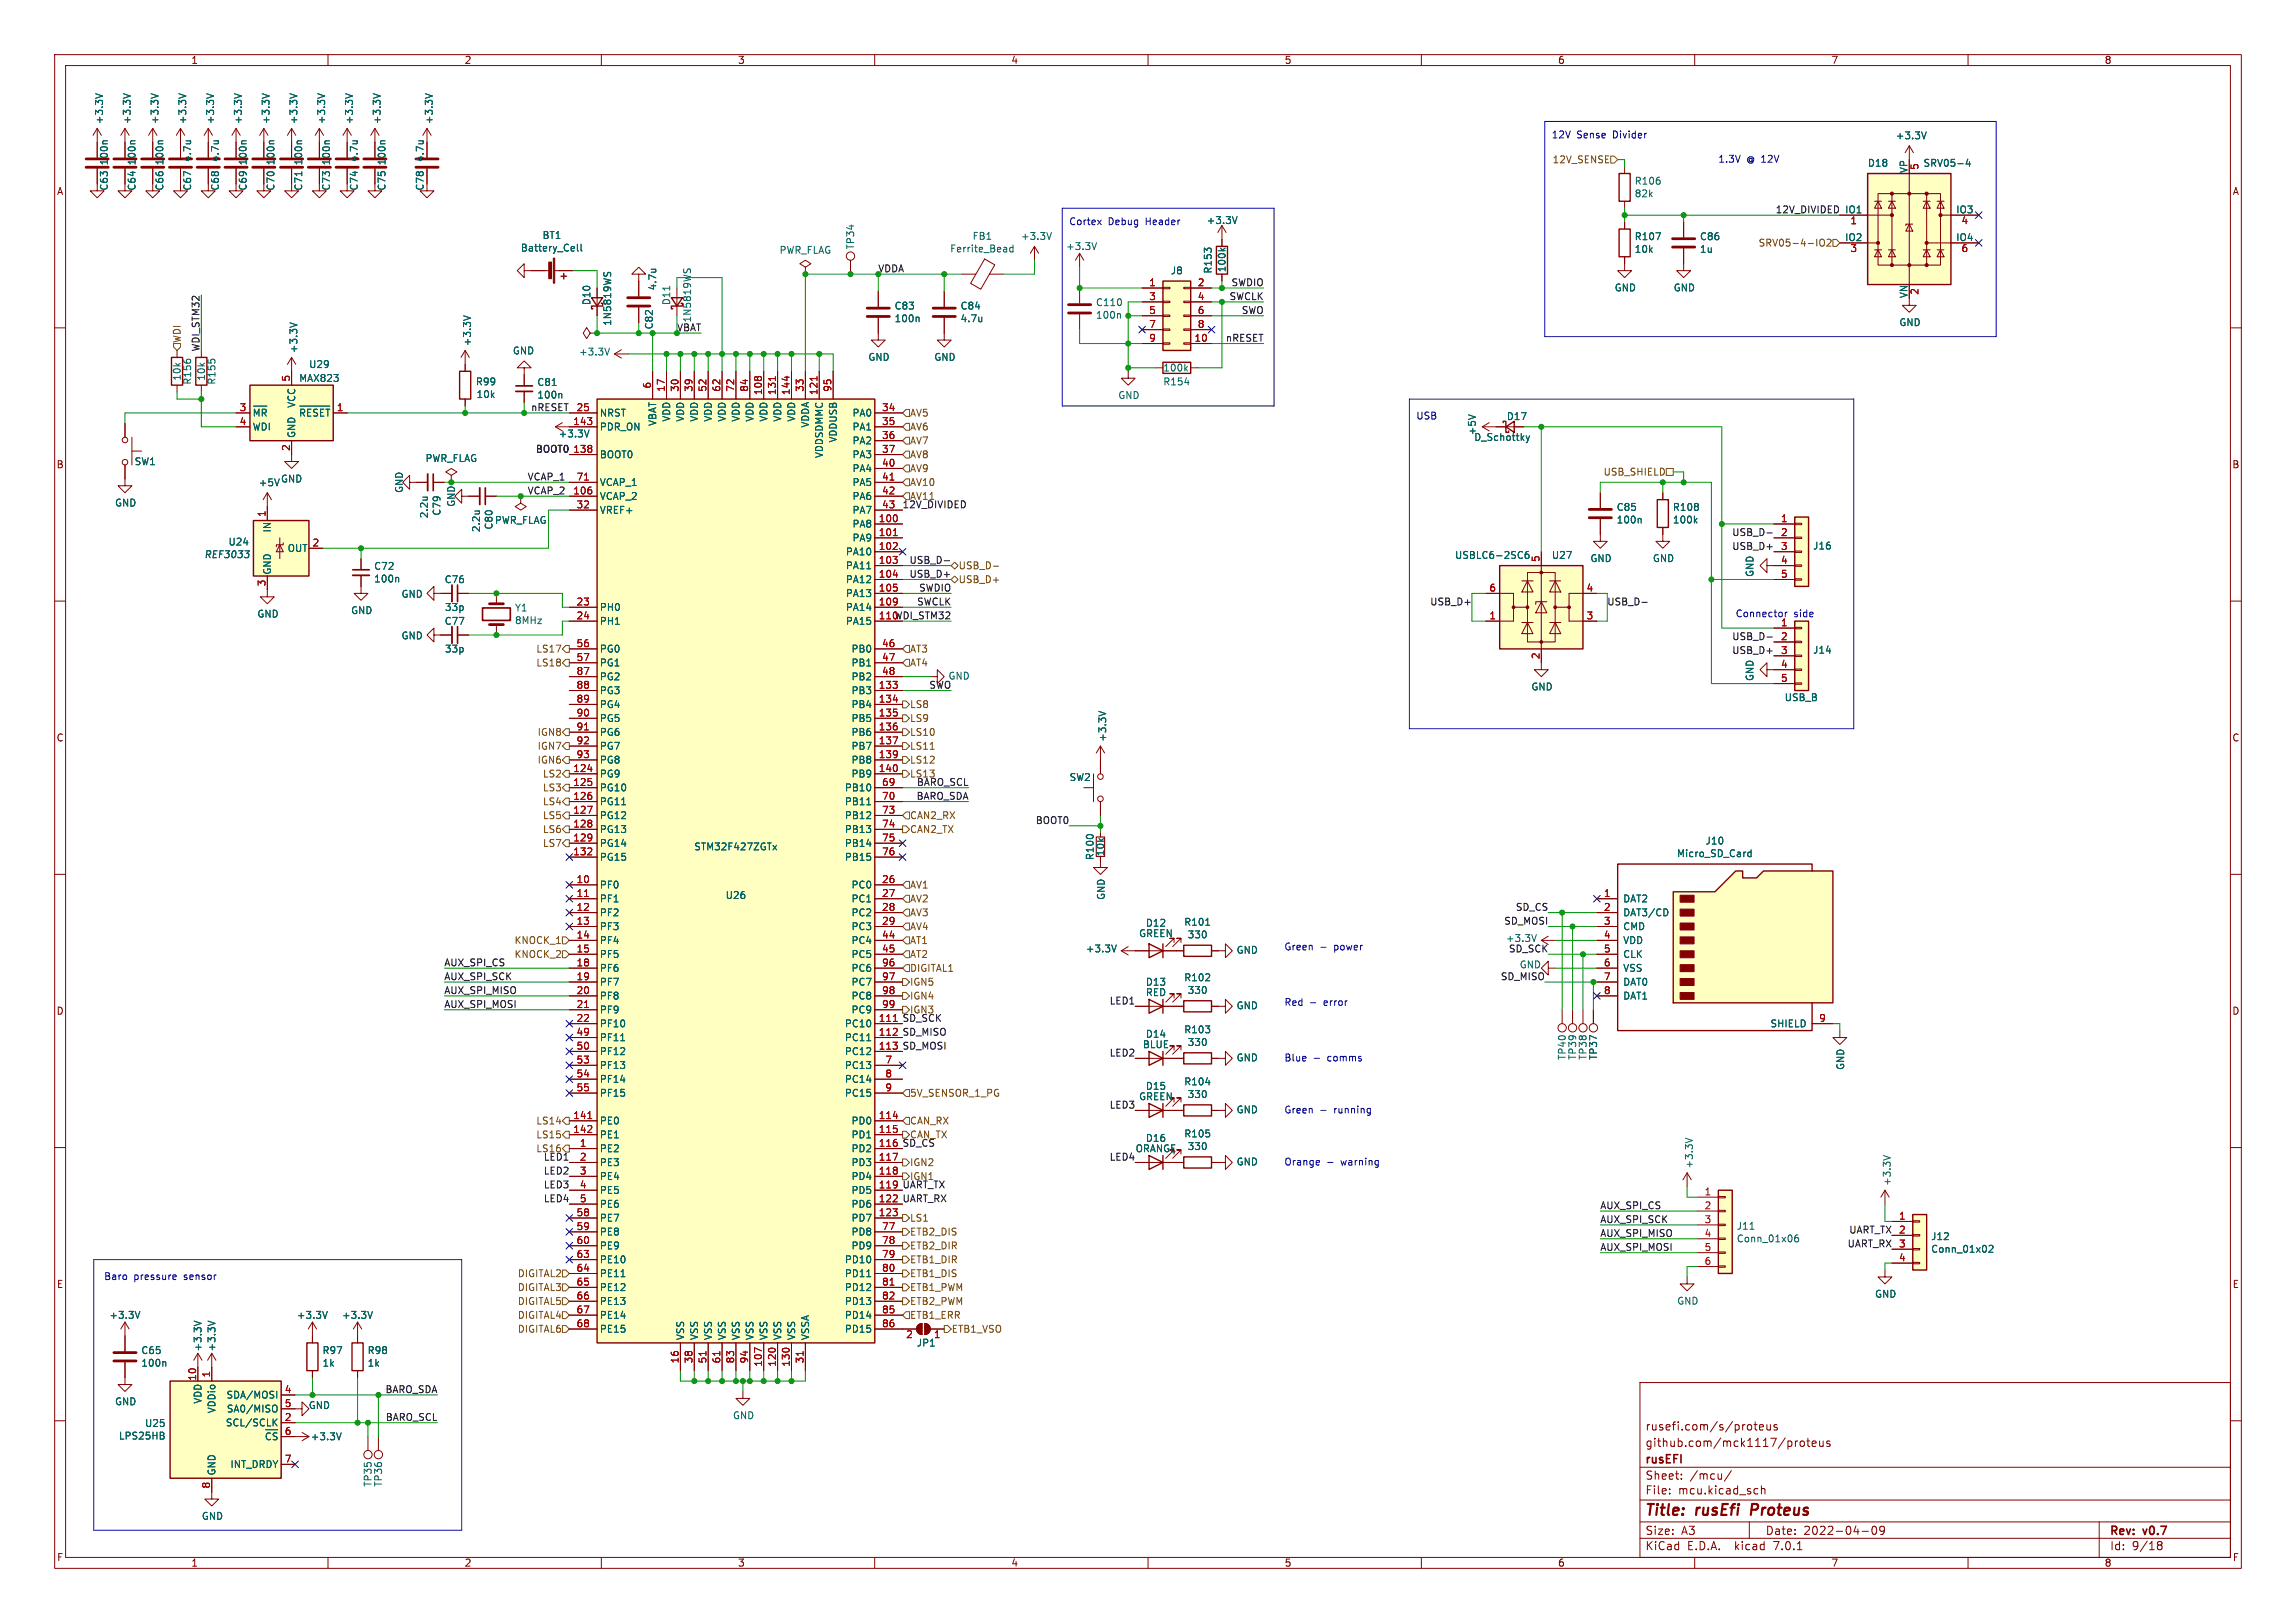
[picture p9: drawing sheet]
<svg xmlns="http://www.w3.org/2000/svg" width="420mm" height="297mm" viewBox="0 0 420 297" stroke-linecap="round" stroke-linejoin="round" font-family="sans-serif">
<defs><g id="words">
<g font-size="2.8" fill="#840000">
<text x="301" y="277.8">Title:</text>
<text x="310.4" y="277.8">rusEfi</text>
<text x="321" y="277.8">Proteus</text>
</g>
<g font-size="2.1" fill="#840000">
<text x="301" y="261.9">rusefi.com/s/proteus</text>
<text x="301" y="268.1">rusEFI</text>
<text x="301" y="264.9">github.com/mck1117/proteus</text>
<text x="301" y="273.6">File:</text>
<text x="301" y="270.9">Sheet:</text>
<text x="307" y="273.6">mcu.kicad_sch</text>
<text x="309.1" y="270.9">/mcu/</text>
<text x="301" y="281">Size:</text>
<text x="307.6" y="281">A3</text>
<text x="323" y="281">Date:</text>
<text x="329.9" y="281">2022-04-09</text>
<text x="386" y="281.2">Rev:</text>
<text x="392.2" y="281.2">v0.7</text>
<text x="301" y="283.8">KiCad</text>
<text x="308.6" y="283.8">E.D.A.</text>
<text x="317.4" y="283.8">kicad</text>
<text x="324.5" y="283.8">7.0.1</text>
<text x="386" y="283.8">Id:</text>
<text x="390" y="283.8">9/18</text>
</g>
<g font-size="1.8" fill="#840000">
<text x="35" y="11.8">1</text>
<text x="85" y="11.8">2</text>
<text x="135" y="11.8">3</text>
<text x="185" y="11.8">4</text>
<text x="235" y="11.8">5</text>
<text x="285" y="11.8">6</text>
<text x="335" y="11.8">7</text>
<text x="385" y="11.8">8</text>
<text x="77.7" y="29.7" transform="rotate(-90 77.7 29.7)">4.7u</text>
<text x="10.4" y="35.8">A</text>
<text x="408.4" y="35.8">A</text>
<text x="10.3" y="85.8">B</text>
<text x="408.3" y="85.8">B</text>
<text x="10.3" y="135.8">C</text>
<text x="408.3" y="135.8">C</text>
<text x="10.3" y="185.8">D</text>
<text x="408.3" y="185.8">D</text>
<text x="10.4" y="235.8">E</text>
<text x="408.3" y="235.8">E</text>
<text x="10.4" y="285.8">F</text>
<text x="35" y="286.8">1</text>
<text x="85" y="286.8">2</text>
<text x="135" y="286.8">3</text>
<text x="185" y="286.8">4</text>
<text x="235" y="286.8">5</text>
<text x="285" y="286.8">6</text>
<text x="335" y="286.8">7</text>
<text x="385" y="286.8">8</text>
<text x="408.4" y="285.8">F</text>
</g>
<g font-size="1.8" fill="#006464">
<text x="19" y="22.8" transform="rotate(-90 19 22.8)">+3.3V</text>
<text x="24.1" y="22.8" transform="rotate(-90 24.1 22.8)">+3.3V</text>
<text x="29.1" y="22.8" transform="rotate(-90 29.1 22.8)">+3.3V</text>
<text x="34.2" y="22.8" transform="rotate(-90 34.2 22.8)">+3.3V</text>
<text x="39.3" y="22.8" transform="rotate(-90 39.3 22.8)">+3.3V</text>
<text x="44.4" y="22.8" transform="rotate(-90 44.4 22.8)">+3.3V</text>
<text x="49.5" y="22.8" transform="rotate(-90 49.5 22.8)">+3.3V</text>
<text x="54.5" y="22.8" transform="rotate(-90 54.5 22.8)">+3.3V</text>
<text x="59.6" y="22.8" transform="rotate(-90 59.6 22.8)">+3.3V</text>
<text x="64.7" y="22.8" transform="rotate(-90 64.7 22.8)">+3.3V</text>
<text x="69.8" y="22.8" transform="rotate(-90 69.8 22.8)">+3.3V</text>
<text x="79.3" y="22.8" transform="rotate(-90 79.3 22.8)">+3.3V</text>
<text x="35.1" y="29.7" transform="rotate(-90 35.1 29.7)">4.7u</text>
<text x="40.2" y="29.7" transform="rotate(-90 40.2 29.7)">4.7u</text>
<text x="65.6" y="29.7" transform="rotate(-90 65.6 29.7)">4.7u</text>
<text x="346.7" y="25.6">+3.3V</text>
<text x="19.9" y="34.9" transform="rotate(-90 19.9 34.9)">C63</text>
<text x="19.9" y="30.3" transform="rotate(-90 19.9 30.3)">100n</text>
<text x="25" y="34.9" transform="rotate(-90 25 34.9)">C64</text>
<text x="25" y="30.3" transform="rotate(-90 25 30.3)">100n</text>
<text x="30" y="34.9" transform="rotate(-90 30 34.9)">C66</text>
<text x="30" y="30.3" transform="rotate(-90 30 30.3)">100n</text>
<text x="35.1" y="34.9" transform="rotate(-90 35.1 34.9)">C67</text>
<text x="40.2" y="34.9" transform="rotate(-90 40.2 34.9)">C68</text>
<text x="45.3" y="34.9" transform="rotate(-90 45.3 34.9)">C69</text>
<text x="45.3" y="30.3" transform="rotate(-90 45.3 30.3)">100n</text>
<text x="50.4" y="34.9" transform="rotate(-90 50.4 34.9)">C70</text>
<text x="50.4" y="30.3" transform="rotate(-90 50.4 30.3)">100n</text>
<text x="55.4" y="34.9" transform="rotate(-90 55.4 34.9)">C71</text>
<text x="55.4" y="30.3" transform="rotate(-90 55.4 30.3)">100n</text>
<text x="60.5" y="34.9" transform="rotate(-90 60.5 34.9)">C73</text>
<text x="60.5" y="30.3" transform="rotate(-90 60.5 30.3)">100n</text>
<text x="65.6" y="34.9" transform="rotate(-90 65.6 34.9)">C74</text>
<text x="70.7" y="34.9" transform="rotate(-90 70.7 34.9)">C75</text>
<text x="70.7" y="30.3" transform="rotate(-90 70.7 30.3)">100n</text>
<text x="77.7" y="34.9" transform="rotate(-90 77.7 34.9)">C78</text>
<text x="299" y="33.9">R106</text>
<text x="341.6" y="30.7">D18</text>
<text x="349" y="31.7" transform="rotate(-90 349 31.7)">VP</text>
<text x="351.8" y="30.7">SRV05-4</text>
<text x="220.7" y="41.1">+3.3V</text>
<text x="299" y="36.3">82k</text>
<text x="337.5" y="39.1">IO1</text>
<text x="357.8" y="39.1">IO3</text>
<text x="95.2" y="46.2">Battery_Cell</text>
<text x="99.2" y="43.9">BT1</text>
<text x="142.5" y="46.6">PWR_FLAG</text>
<text x="156.4" y="45.7" transform="rotate(-90 156.4 45.7)">TP34</text>
<text x="173.7" y="46.3">Ferrite_Bead</text>
<text x="177.9" y="44">FB1</text>
<text x="186.7" y="44.1">+3.3V</text>
<text x="195" y="45.9">+3.3V</text>
<text x="299" y="44.1">R107</text>
<text x="299" y="46.4">10k</text>
<text x="310.9" y="44.1">C86</text>
<text x="310.9" y="46.4">1u</text>
<text x="337.5" y="44.2">IO2</text>
<text x="357.8" y="44.2">IO4</text>
<text x="120.2" y="53.2" transform="rotate(-90 120.2 53.2)">4.7u</text>
<text x="214.1" y="50.4">J8</text>
<text x="221.8" y="50.1" transform="rotate(-90 221.8 50.1)">R153</text>
<text x="224.3" y="49.9" transform="rotate(-90 224.3 49.9)">100k</text>
<text x="295.3" y="53.5">GND</text>
<text x="306.1" y="53.5">GND</text>
<text x="108.1" y="55.9" transform="rotate(-90 108.1 55.9)">D10</text>
<text x="112" y="59.7" transform="rotate(-90 112 59.7)">1N5819WS</text>
<text x="122.7" y="55.9" transform="rotate(-90 122.7 55.9)">D11</text>
<text x="126.6" y="59.1" transform="rotate(-90 126.6 59.1)">1N5819WS</text>
<text x="163.6" y="56.8">C83</text>
<text x="163.6" y="59.1">100n</text>
<text x="175.6" y="56.8">C84</text>
<text x="175.6" y="59.1">4.7u</text>
<text x="200.4" y="56.2">C110</text>
<text x="200.4" y="58.5">100n</text>
<text x="347.4" y="59.8">GND</text>
<text x="349" y="54.6" transform="rotate(-90 349 54.6)">VN</text>
<text x="54.5" y="64.7" transform="rotate(-90 54.5 64.7)">+3.3V</text>
<text x="86.3" y="63.4" transform="rotate(-90 86.3 63.4)">+3.3V</text>
<text x="93.8" y="65">GND</text>
<text x="105.9" y="65.2">+3.3V</text>
<text x="119.6" y="60.3" transform="rotate(-90 119.6 60.3)">C82</text>
<text x="33.2" y="69.7" transform="rotate(-90 33.2 69.7)">10k</text>
<text x="35.1" y="70.5" transform="rotate(-90 35.1 70.5)">R156</text>
<text x="37.7" y="69.7" transform="rotate(-90 37.7 69.7)">10k</text>
<text x="39.6" y="70.5" transform="rotate(-90 39.6 70.5)">R155</text>
<text x="54.7" y="70">MAX823</text>
<text x="56.5" y="67.5">U29</text>
<text x="87" y="70.7">R99</text>
<text x="98.2" y="70.8">C81</text>
<text x="158.8" y="66.2">GND</text>
<text x="170.8" y="66.2">GND</text>
<text x="212.7" y="70.7">R154</text>
<text x="212.7" y="68.1">100k</text>
<text x="46.2" y="77">~{MR}</text>
<text x="54.2" y="74.7" transform="rotate(-90 54.2 74.7)">VCC</text>
<text x="54.6" y="77">~{RESET}</text>
<text x="87.1" y="73">10k</text>
<text x="98.2" y="73.1">100n</text>
<text x="109.7" y="76.4">NRST</text>
<text x="122.7" y="77.3" transform="rotate(-90 122.7 77.3)">VDD</text>
<text x="125.3" y="77.3" transform="rotate(-90 125.3 77.3)">VDD</text>
<text x="127.8" y="77.3" transform="rotate(-90 127.8 77.3)">VDD</text>
<text x="130.4" y="77.3" transform="rotate(-90 130.4 77.3)">VDD</text>
<text x="132.9" y="77.3" transform="rotate(-90 132.9 77.3)">VDD</text>
<text x="135.4" y="77.3" transform="rotate(-90 135.4 77.3)">VDD</text>
<text x="138" y="77.3" transform="rotate(-90 138 77.3)">VDD</text>
<text x="140.5" y="77.3" transform="rotate(-90 140.5 77.3)">VDD</text>
<text x="143.1" y="77.3" transform="rotate(-90 143.1 77.3)">VDD</text>
<text x="145.6" y="77.3" transform="rotate(-90 145.6 77.3)">VDD</text>
<text x="155.8" y="76.4">PA0</text>
<text x="204.5" y="73.2">GND</text>
<text x="275.6" y="77">D17</text>
<text x="46.2" y="78.9">WDI</text>
<text x="54.2" y="80.1" transform="rotate(-90 54.2 80.1)">GND</text>
<text x="102.1" y="80.2">+3.3V</text>
<text x="109.7" y="78.9">PDR_ON</text>
<text x="120.2" y="78.1" transform="rotate(-90 120.2 78.1)">VBAT</text>
<text x="148.1" y="78.4" transform="rotate(-90 148.1 78.4)">VDDA</text>
<text x="150.7" y="83.9" transform="rotate(-90 150.7 83.9)">VDDSDMMC</text>
<text x="153.2" y="81.1" transform="rotate(-90 153.2 81.1)">VDDUSB</text>
<text x="155.8" y="78.9">PA1</text>
<text x="155.8" y="81.5">PA2</text>
<text x="269.6" y="80.8">D_Schottky</text>
<text x="270.1" y="79.7" transform="rotate(-90 270.1 79.7)">+5V</text>
<text x="24.6" y="85.3">SW1</text>
<text x="47.3" y="89.1">+5V</text>
<text x="51.3" y="88.5">GND</text>
<text x="77.8" y="84.7">PWR_FLAG</text>
<text x="109.7" y="84">BOOT0</text>
<text x="109.7" y="89.1">VCAP_1</text>
<text x="155.8" y="84">PA3</text>
<text x="155.8" y="86.6">PA4</text>
<text x="155.8" y="89.1">PA5</text>
<text x="21" y="92.8">GND</text>
<text x="73.9" y="90.3" transform="rotate(-90 73.9 90.3)">GND</text>
<text x="78.4" y="94.9" transform="rotate(-90 78.4 94.9)">2.2u</text>
<text x="80.7" y="94.4" transform="rotate(-90 80.7 94.4)">C79</text>
<text x="83.4" y="92.8" transform="rotate(-90 83.4 92.8)">GND</text>
<text x="109.7" y="91.6">VCAP_2</text>
<text x="109.7" y="94.2">VREF+</text>
<text x="155.8" y="91.6">PA6</text>
<text x="155.8" y="94.2">PA7</text>
<text x="295.7" y="93.6">C85</text>
<text x="295.7" y="95.9">100n</text>
<text x="306" y="93.6">R108</text>
<text x="306" y="95.9">100k</text>
<text x="41.7" y="100">U24</text>
<text x="49.7" y="97.6" transform="rotate(-90 49.7 97.6)">IN</text>
<text x="52.5" y="101.2">OUT</text>
<text x="87.9" y="97.4" transform="rotate(-90 87.9 97.4)">2.2u</text>
<text x="90.3" y="97" transform="rotate(-90 90.3 97)">C80</text>
<text x="90.5" y="96">PWR_FLAG</text>
<text x="154.6" y="101.8">PA10</text>
<text x="155.8" y="96.7">PA8</text>
<text x="155.8" y="99.3">PA9</text>
<text x="331.6" y="100.7">J16</text>
<text x="37.3" y="102.3">REF3033</text>
<text x="49.7" y="105.2" transform="rotate(-90 49.7 105.2)">GND</text>
<text x="68.4" y="104.4">C72</text>
<text x="68.4" y="106.7">100n</text>
<text x="81.3" y="106.9">C76</text>
<text x="154.6" y="104.3">PA11</text>
<text x="154.6" y="106.9">PA12</text>
<text x="266.1" y="102.4">USBLC6-2SC6</text>
<text x="283.8" y="102.4">U27</text>
<text x="290.9" y="103">GND</text>
<text x="302.3" y="103">GND</text>
<text x="320.9" y="105.6" transform="rotate(-90 320.9 105.6)">GND</text>
<text x="47" y="113.2">GND</text>
<text x="64.2" y="112.5">GND</text>
<text x="73.4" y="109.5">GND</text>
<text x="81.3" y="112">33p</text>
<text x="94.1" y="112.1">Y1</text>
<text x="109.7" y="112">PH0</text>
<text x="154.6" y="109.4">PA13</text>
<text x="154.6" y="112">PA14</text>
<text x="73.4" y="117.2">GND</text>
<text x="81.3" y="114.5">C77</text>
<text x="81.3" y="119.6">33p</text>
<text x="94.1" y="114.4">8MHz</text>
<text x="109.7" y="114.5">PH1</text>
<text x="109.7" y="119.6">PG0</text>
<text x="154.6" y="114.5">PA15</text>
<text x="155.6" y="119.6">PB0</text>
<text x="331.6" y="119.8">J14</text>
<text x="109.7" y="122.1">PG1</text>
<text x="109.7" y="124.7">PG2</text>
<text x="155.6" y="122.1">PB1</text>
<text x="155.6" y="124.7">PB2</text>
<text x="320.9" y="124.7" transform="rotate(-90 320.9 124.7)">GND</text>
<text x="109.7" y="127.2">PG3</text>
<text x="109.7" y="129.7">PG4</text>
<text x="155.6" y="127.2">PB3</text>
<text x="155.6" y="129.7">PB4</text>
<text x="280.1" y="126.5">GND</text>
<text x="326.4" y="128.5">USB_B</text>
<text x="109.7" y="132.3">PG5</text>
<text x="109.7" y="134.8">PG6</text>
<text x="109.7" y="137.4">PG7</text>
<text x="155.6" y="132.3">PB5</text>
<text x="155.6" y="134.8">PB6</text>
<text x="155.6" y="137.4">PB7</text>
<text x="202.5" y="135.8" transform="rotate(-90 202.5 135.8)">+3.3V</text>
<text x="109.7" y="142.4">PG9</text>
<text x="109.7" y="139.9">PG8</text>
<text x="155.6" y="139.9">PB8</text>
<text x="155.6" y="142.4">PB9</text>
<text x="195.6" y="143.1">SW2</text>
<text x="109.7" y="145">PG10</text>
<text x="109.7" y="147.5">PG11</text>
<text x="154.4" y="145">PB10</text>
<text x="154.4" y="147.5">PB11</text>
<text x="109.7" y="150.1">PG12</text>
<text x="109.7" y="152.6">PG13</text>
<text x="109.7" y="155.1">PG14</text>
<text x="126.9" y="155.8">STM32F427ZGTx</text>
<text x="154.4" y="150.1">PB12</text>
<text x="154.4" y="152.6">PB13</text>
<text x="154.4" y="155.1">PB14</text>
<text x="311.9" y="154.7">J10</text>
<text x="109.7" y="157.7">PG15</text>
<text x="154.4" y="157.7">PB15</text>
<text x="200.2" y="157.5" transform="rotate(-90 200.2 157.5)">R100</text>
<text x="202.1" y="156.7" transform="rotate(-90 202.1 156.7)">10k</text>
<text x="306.7" y="157">Micro_SD_Card</text>
<text x="109.7" y="162.8">PF0</text>
<text x="109.7" y="165.3">PF1</text>
<text x="109.7" y="167.8">PF2</text>
<text x="132.7" y="164.7">U26</text>
<text x="155.6" y="162.8">PC0</text>
<text x="155.6" y="165.3">PC1</text>
<text x="155.6" y="167.8">PC2</text>
<text x="202.2" y="164.7" transform="rotate(-90 202.2 164.7)">GND</text>
<text x="296.9" y="165.3">DAT2</text>
<text x="296.9" y="167.8">DAT3/CD</text>
<text x="109.7" y="170.4">PF3</text>
<text x="109.7" y="172.9">PF4</text>
<text x="155.6" y="170.4">PC3</text>
<text x="155.6" y="172.9">PC4</text>
<text x="208.3" y="171.6">GREEN</text>
<text x="209.5" y="169.7">D12</text>
<text x="216.6" y="169.6">R101</text>
<text x="217.2" y="171.9">330</text>
<text x="296.9" y="170.4">CMD</text>
<text x="296.9" y="172.9">VDD</text>
<text x="109.7" y="175.5">PF5</text>
<text x="109.7" y="178">PF6</text>
<text x="155.6" y="175.5">PC5</text>
<text x="155.6" y="178">PC6</text>
<text x="198.6" y="174.4">+3.3V</text>
<text x="216.6" y="179.7">R102</text>
<text x="226.1" y="174.7">GND</text>
<text x="277.9" y="177.4">GND</text>
<text x="296.9" y="175.5">CLK</text>
<text x="296.9" y="178">VSS</text>
<text x="109.7" y="180.5">PF7</text>
<text x="109.7" y="183.1">PF8</text>
<text x="109.7" y="185.6">PF9</text>
<text x="155.6" y="180.5">PC7</text>
<text x="155.6" y="183.1">PC8</text>
<text x="155.6" y="185.6">PC9</text>
<text x="209.5" y="180.5">D13</text>
<text x="209.5" y="182.4">RED</text>
<text x="217.2" y="182">330</text>
<text x="226.1" y="184.8">GND</text>
<text x="296.9" y="180.5">DAT0</text>
<text x="296.9" y="183.1">DAT1</text>
<text x="109.7" y="188.2">PF10</text>
<text x="109.7" y="190.7">PF11</text>
<text x="154.4" y="188.2">PC10</text>
<text x="154.4" y="190.7">PC11</text>
<text x="209" y="192">BLUE</text>
<text x="209.5" y="190.1">D14</text>
<text x="216.6" y="189.2">R103</text>
<text x="217.2" y="191.6">330</text>
<text x="323.7" y="188.2">SHIELD</text>
<text x="109.7" y="193.2">PF12</text>
<text x="109.7" y="195.8">PF13</text>
<text x="154.4" y="193.2">PC12</text>
<text x="154.4" y="195.8">PC13</text>
<text x="226.1" y="194.4">GND</text>
<text x="286.6" y="194" transform="rotate(-90 286.6 194)">TP40</text>
<text x="288.5" y="194" transform="rotate(-90 288.5 194)">TP39</text>
<text x="290.4" y="194" transform="rotate(-90 290.4 194)">TP38</text>
<text x="292.3" y="194" transform="rotate(-90 292.3 194)">TP37</text>
<text x="337.5" y="195.9" transform="rotate(-90 337.5 195.9)">GND</text>
<text x="109.7" y="198.3">PF14</text>
<text x="109.7" y="200.9">PF15</text>
<text x="154.4" y="198.3">PC14</text>
<text x="154.4" y="200.9">PC15</text>
<text x="208.3" y="201.5">GREEN</text>
<text x="209.5" y="199.6">D15</text>
<text x="216.6" y="198.8">R104</text>
<text x="217.2" y="201.1">330</text>
<text x="226.1" y="203.9">GND</text>
<text x="109.7" y="205.9">PE0</text>
<text x="109.7" y="208.5">PE1</text>
<text x="155.6" y="205.9">PD0</text>
<text x="155.6" y="208.5">PD1</text>
<text x="209.5" y="209.1">D16</text>
<text x="216.6" y="208.3">R105</text>
<text x="109.7" y="211">PE2</text>
<text x="109.7" y="213.6">PE3</text>
<text x="155.6" y="211">PD2</text>
<text x="155.6" y="213.6">PD3</text>
<text x="207.7" y="211">ORANGE</text>
<text x="217.2" y="210.6">330</text>
<text x="226.1" y="213.4">GND</text>
<text x="309.8" y="213.9" transform="rotate(-90 309.8 213.9)">+3.3V</text>
<text x="109.7" y="216.1">PE4</text>
<text x="109.7" y="218.6">PE5</text>
<text x="109.7" y="221.2">PE6</text>
<text x="155.6" y="216.1">PD4</text>
<text x="155.6" y="218.6">PD5</text>
<text x="155.6" y="221.2">PD6</text>
<text x="346" y="217.1" transform="rotate(-90 346 217.1)">+3.3V</text>
<text x="109.7" y="223.7">PE7</text>
<text x="109.7" y="226.3">PE8</text>
<text x="155.6" y="223.7">PD7</text>
<text x="155.6" y="226.3">PD8</text>
<text x="317.6" y="225.2">J11</text>
<text x="317.6" y="227.5">Conn_01x06</text>
<text x="353.2" y="227.1">J12</text>
<text x="109.7" y="228.8">PE9</text>
<text x="109.7" y="231.3">PE10</text>
<text x="109.7" y="233.9">PE11</text>
<text x="154.4" y="231.3">PD10</text>
<text x="154.4" y="233.9">PD11</text>
<text x="155.6" y="228.8">PD9</text>
<text x="353.2" y="229.4">Conn_01x02</text>
<text x="109.7" y="236.4">PE12</text>
<text x="109.7" y="239">PE13</text>
<text x="154.4" y="236.4">PD12</text>
<text x="154.4" y="239">PD13</text>
<text x="306.7" y="238.9">GND</text>
<text x="342.9" y="237.6">GND</text>
<text x="20" y="241.5">+3.3V</text>
<text x="54.2" y="241.5">+3.3V</text>
<text x="62.5" y="241.5">+3.3V</text>
<text x="109.7" y="241.5">PE14</text>
<text x="109.7" y="244">PE15</text>
<text x="125.3" y="245.2" transform="rotate(-90 125.3 245.2)">VSS</text>
<text x="127.8" y="245.2" transform="rotate(-90 127.8 245.2)">VSS</text>
<text x="130.4" y="245.2" transform="rotate(-90 130.4 245.2)">VSS</text>
<text x="132.9" y="245.2" transform="rotate(-90 132.9 245.2)">VSS</text>
<text x="135.4" y="245.2" transform="rotate(-90 135.4 245.2)">VSS</text>
<text x="138" y="245.2" transform="rotate(-90 138 245.2)">VSS</text>
<text x="140.5" y="245.2" transform="rotate(-90 140.5 245.2)">VSS</text>
<text x="143.1" y="245.2" transform="rotate(-90 143.1 245.2)">VSS</text>
<text x="145.6" y="245.2" transform="rotate(-90 145.6 245.2)">VSS</text>
<text x="148.1" y="245.2" transform="rotate(-90 148.1 245.2)">VSSA</text>
<text x="154.4" y="241.5">PD14</text>
<text x="154.4" y="244">PD15</text>
<text x="25.8" y="247.9">C65</text>
<text x="25.8" y="250.3">100n</text>
<text x="37" y="247.4" transform="rotate(-90 37 247.4)">+3.3V</text>
<text x="39.6" y="247.4" transform="rotate(-90 39.6 247.4)">+3.3V</text>
<text x="58.9" y="247.9">R97</text>
<text x="58.9" y="250.3">1k</text>
<text x="67.2" y="247.9">R98</text>
<text x="67.2" y="250.3">1k</text>
<text x="167.6" y="246.6">JP1</text>
<text x="21" y="257.3">GND</text>
<text x="37" y="257" transform="rotate(-90 37 257)">VDD</text>
<text x="41.3" y="256.1">SDA/MOSI</text>
<text x="21.7" y="263.6">LPS25HB</text>
<text x="26.5" y="261.3">U25</text>
<text x="39.6" y="258.7" transform="rotate(-90 39.6 258.7)">VDDio</text>
<text x="41.2" y="261.2">SCL/SCLK</text>
<text x="41.4" y="258.6">SA0/MISO</text>
<text x="56.4" y="258">GND</text>
<text x="56.8" y="263.7">+3.3V</text>
<text x="134" y="259.9">GND</text>
<text x="42" y="268.8">INT_DRDY</text>
<text x="48.3" y="264.3">~{CS}</text>
<text x="39.6" y="270" transform="rotate(-90 39.6 270)">GND</text>
<text x="68.1" y="272.1" transform="rotate(-90 68.1 272.1)">TP35</text>
<text x="70" y="272.1" transform="rotate(-90 70 272.1)">TP36</text>
<text x="36.9" y="278.3">GND</text>
</g>
<g font-size="1.8" fill="#0000c2">
<text x="283.8" y="25.4">12V</text>
<text x="288.4" y="25.4">Sense</text>
<text x="295.1" y="25.4">Divider</text>
<text x="314.3" y="29.8">1.3V</text>
<text x="319.5" y="29.8">@ 12V</text>
<text x="195.6" y="41.3">Cortex</text>
<text x="202.7" y="41.3">Debug</text>
<text x="209.6" y="41.3">Header</text>
<text x="259.1" y="76.8">USB</text>
<text x="317.5" y="113">Connector</text>
<text x="328.2" y="113">side</text>
<text x="234.9" y="174">Green</text>
<text x="244.1" y="174">power</text>
<text x="234.9" y="184.1">Red</text>
<text x="242.2" y="184.1">error</text>
<text x="234.9" y="194.3">Blue</text>
<text x="242.9" y="194.3">comms</text>
<text x="234.9" y="203.8">Green</text>
<text x="244.1" y="203.8">running</text>
<text x="234.9" y="213.4">Orange</text>
<text x="245.4" y="213.4">warning</text>
<text x="19" y="234.3">Baro</text>
<text x="24.5" y="234.3">pressure</text>
<text x="33.7" y="234.3">sensor</text>
</g>
<g font-size="1.8" fill="#725600">
<text x="283.9" y="30">12V_SENSE</text>
<text x="321.6" y="45.3">SRV05-4-IO2</text>
<text x="33.2" y="62.8" transform="rotate(-90 33.2 62.8)">WDI</text>
<text x="166.5" y="76.4">AV5</text>
<text x="166.5" y="78.9">AV6</text>
<text x="166.5" y="81.5">AV7</text>
<text x="166.5" y="89.1">AV10</text>
<text x="166.5" y="84">AV8</text>
<text x="166.5" y="86.6">AV9</text>
<text x="293.2" y="87.2">USB_SHIELD</text>
<text x="175.4" y="104.3">USB_D-</text>
<text x="175.4" y="106.9">USB_D+</text>
<text x="98" y="119.6">LS17</text>
<text x="166.5" y="119.6">AT3</text>
<text x="98" y="122.1">LS18</text>
<text x="166.5" y="122.1">AT4</text>
<text x="166.5" y="129.7">LS8</text>
<text x="98.2" y="134.8">IGN8</text>
<text x="98.2" y="137.4">IGN7</text>
<text x="166.5" y="137.4">LS11</text>
<text x="166.5" y="132.3">LS9</text>
<text x="166.5" y="134.8">LS10</text>
<text x="98.2" y="139.9">IGN6</text>
<text x="99.2" y="142.4">LS2</text>
<text x="166.5" y="139.9">LS12</text>
<text x="99.2" y="145">LS3</text>
<text x="99.2" y="147.5">LS4</text>
<text x="99.2" y="150.1">LS5</text>
<text x="99.2" y="155.1">LS7</text>
<text x="99.2" y="152.6">LS6</text>
<text x="166.5" y="152.6">CAN2_TX</text>
<text x="166.5" y="150.1">CAN2_RX</text>
<text x="166.5" y="167.8">AV3</text>
<text x="166.5" y="162.8">AV1</text>
<text x="166.5" y="165.3">AV2</text>
<text x="94" y="172.9">KNOCK_1</text>
<text x="166.5" y="172.9">AT1</text>
<text x="166.5" y="170.4">AV4</text>
<text x="94" y="175.5">KNOCK_2</text>
<text x="166.5" y="175.5">AT2</text>
<text x="166.5" y="178">DIGITAL1</text>
<text x="166.5" y="180.5">IGN5</text>
<text x="166.5" y="183.1">IGN4</text>
<text x="166.5" y="200.9">5V_SENSOR_1_PG</text>
<text x="98" y="208.5">LS15</text>
<text x="98" y="205.9">LS14</text>
<text x="166.5" y="205.9">CAN_RX</text>
<text x="166.5" y="208.5">CAN_TX</text>
<text x="98" y="211">LS16</text>
<text x="166.5" y="213.6">IGN2</text>
<text x="166.5" y="226.3">ETB2_DIS</text>
<text x="166.5" y="223.7">LS1</text>
<text x="94.6" y="233.9">DIGITAL2</text>
<text x="166.5" y="228.8">ETB2_DIR</text>
<text x="166.5" y="231.3">ETB1_DIR</text>
<text x="166.5" y="233.9">ETB1_DIS</text>
<text x="94.6" y="236.4">DIGITAL3</text>
<text x="94.6" y="239">DIGITAL5</text>
<text x="166.5" y="236.4">ETB1_PWM</text>
<text x="166.5" y="239">ETB2_PWM</text>
<text x="94.6" y="244">DIGITAL6</text>
<text x="94.6" y="241.5">DIGITAL4</text>
<text x="166.5" y="241.5">ETB1_ERR</text>
<text x="174.1" y="244">ETB1_VSO</text>
</g>
<g font-size="1.8" fill="#a90000">
<text x="351.2" y="31.1" transform="rotate(-90 351.2 31.1)">5</text>
<text x="338.4" y="41.3">1</text>
<text x="358.7" y="41.3">4</text>
<text x="338.4" y="46.4">3</text>
<text x="358.7" y="46.4">6</text>
<text x="210.2" y="52.5">1</text>
<text x="219" y="52.5">2</text>
<text x="210.2" y="55">3</text>
<text x="210.2" y="57.5">5</text>
<text x="219" y="55">4</text>
<text x="219" y="57.5">6</text>
<text x="351.2" y="54" transform="rotate(-90 351.2 54)">2</text>
<text x="210.2" y="60.1">7</text>
<text x="210.2" y="62.6">9</text>
<text x="218.4" y="62.6">10</text>
<text x="219" y="60.1">8</text>
<text x="53.1" y="69.9" transform="rotate(-90 53.1 69.9)">5</text>
<text x="119.1" y="71.2" transform="rotate(-90 119.1 71.2)">6</text>
<text x="121.7" y="71.8" transform="rotate(-90 121.7 71.8)">17</text>
<text x="124.2" y="71.8" transform="rotate(-90 124.2 71.8)">30</text>
<text x="126.7" y="71.8" transform="rotate(-90 126.7 71.8)">39</text>
<text x="129.3" y="71.8" transform="rotate(-90 129.3 71.8)">52</text>
<text x="131.8" y="71.8" transform="rotate(-90 131.8 71.8)">62</text>
<text x="134.4" y="71.8" transform="rotate(-90 134.4 71.8)">72</text>
<text x="136.9" y="71.8" transform="rotate(-90 136.9 71.8)">84</text>
<text x="147.1" y="71.8" transform="rotate(-90 147.1 71.8)">33</text>
<text x="152.1" y="71.8" transform="rotate(-90 152.1 71.8)">95</text>
<text x="43.8" y="75.3">3</text>
<text x="43.8" y="77.9">4</text>
<text x="61.6" y="75.3">1</text>
<text x="104.8" y="77.9">143</text>
<text x="105.4" y="75.3">25</text>
<text x="139.4" y="72.4" transform="rotate(-90 139.4 72.4)">108</text>
<text x="142" y="72.4" transform="rotate(-90 142 72.4)">131</text>
<text x="144.5" y="72.4" transform="rotate(-90 144.5 72.4)">144</text>
<text x="149.6" y="72.4" transform="rotate(-90 149.6 72.4)">121</text>
<text x="161.3" y="75.3">34</text>
<text x="161.3" y="77.9">35</text>
<text x="53.1" y="82.6" transform="rotate(-90 53.1 82.6)">2</text>
<text x="104.8" y="82.9">138</text>
<text x="161.3" y="80.4">36</text>
<text x="161.3" y="82.9">37</text>
<text x="105.4" y="88">71</text>
<text x="161.3" y="85.5">40</text>
<text x="161.3" y="88">41</text>
<text x="48.6" y="94.6" transform="rotate(-90 48.6 94.6)">1</text>
<text x="104.8" y="90.6">106</text>
<text x="105.4" y="93.1">32</text>
<text x="160.7" y="95.6">100</text>
<text x="161.3" y="90.6">42</text>
<text x="161.3" y="93.1">43</text>
<text x="325.7" y="95.6">1</text>
<text x="57.1" y="100.1">2</text>
<text x="160.7" y="98.2">101</text>
<text x="160.7" y="100.7">102</text>
<text x="325.7" y="98.2">2</text>
<text x="325.7" y="100.7">3</text>
<text x="48.6" y="107.3" transform="rotate(-90 48.6 107.3)">3</text>
<text x="160.7" y="103.3">103</text>
<text x="160.7" y="105.8">104</text>
<text x="281.7" y="102.9" transform="rotate(-90 281.7 102.9)">5</text>
<text x="325.7" y="103.3">4</text>
<text x="325.7" y="105.8">5</text>
<text x="105.4" y="110.9">23</text>
<text x="105.4" y="113.4">24</text>
<text x="160.7" y="108.3">105</text>
<text x="160.7" y="110.9">109</text>
<text x="160.7" y="113.4">110</text>
<text x="272.4" y="113.4">1</text>
<text x="272.4" y="108.3">6</text>
<text x="290.2" y="113.4">3</text>
<text x="290.2" y="108.3">4</text>
<text x="105.4" y="118.5">56</text>
<text x="161.3" y="118.5">46</text>
<text x="325.7" y="114.7">1</text>
<text x="325.7" y="117.2">2</text>
<text x="325.7" y="119.8">3</text>
<text x="105.4" y="121">57</text>
<text x="105.4" y="123.6">87</text>
<text x="161.3" y="121">47</text>
<text x="161.3" y="123.6">48</text>
<text x="281.7" y="120.7" transform="rotate(-90 281.7 120.7)">2</text>
<text x="325.7" y="122.3">4</text>
<text x="325.7" y="124.8">5</text>
<text x="105.4" y="126.1">88</text>
<text x="105.4" y="128.7">89</text>
<text x="105.4" y="131.2">90</text>
<text x="160.7" y="126.1">133</text>
<text x="160.7" y="128.7">134</text>
<text x="160.7" y="131.2">135</text>
<text x="105.4" y="133.7">91</text>
<text x="105.4" y="136.3">92</text>
<text x="160.7" y="133.7">136</text>
<text x="160.7" y="136.3">137</text>
<text x="104.8" y="141.4">124</text>
<text x="104.8" y="143.9">125</text>
<text x="105.4" y="138.8">93</text>
<text x="160.7" y="138.8">139</text>
<text x="160.7" y="141.4">140</text>
<text x="161.3" y="143.9">69</text>
<text x="104.8" y="146.4">126</text>
<text x="104.8" y="149">127</text>
<text x="161.3" y="146.4">70</text>
<text x="161.3" y="149">73</text>
<text x="104.8" y="151.5">128</text>
<text x="104.8" y="154.1">129</text>
<text x="161.3" y="151.5">74</text>
<text x="161.3" y="154.1">75</text>
<text x="104.8" y="156.6">132</text>
<text x="105.4" y="161.7">10</text>
<text x="161.3" y="161.7">26</text>
<text x="161.3" y="156.6">76</text>
<text x="105.4" y="164.2">11</text>
<text x="105.4" y="166.8">12</text>
<text x="161.3" y="164.2">27</text>
<text x="161.3" y="166.8">28</text>
<text x="293.3" y="164.2">1</text>
<text x="293.3" y="166.8">2</text>
<text x="105.4" y="169.3">13</text>
<text x="105.4" y="171.8">14</text>
<text x="161.3" y="169.3">29</text>
<text x="161.3" y="171.8">44</text>
<text x="293.3" y="169.3">3</text>
<text x="293.3" y="171.8">4</text>
<text x="105.4" y="174.4">15</text>
<text x="105.4" y="176.9">18</text>
<text x="105.4" y="179.5">19</text>
<text x="161.3" y="174.4">45</text>
<text x="161.3" y="176.9">96</text>
<text x="161.3" y="179.5">97</text>
<text x="293.3" y="174.4">5</text>
<text x="293.3" y="176.9">6</text>
<text x="293.3" y="179.5">7</text>
<text x="105.4" y="182">20</text>
<text x="105.4" y="184.5">21</text>
<text x="161.3" y="182">98</text>
<text x="161.3" y="184.5">99</text>
<text x="293.3" y="182">8</text>
<text x="105.4" y="187.1">22</text>
<text x="105.4" y="189.6">49</text>
<text x="160.7" y="187.1">111</text>
<text x="160.7" y="189.6">112</text>
<text x="332.7" y="187.1">9</text>
<text x="105.4" y="192.2">50</text>
<text x="105.4" y="194.7">53</text>
<text x="105.4" y="197.2">54</text>
<text x="160.7" y="192.2">113</text>
<text x="161.9" y="194.7">7</text>
<text x="161.9" y="197.2">8</text>
<text x="105.4" y="199.8">55</text>
<text x="161.9" y="199.8">9</text>
<text x="104.8" y="204.9">141</text>
<text x="104.8" y="207.4">142</text>
<text x="106" y="209.9">1</text>
<text x="160.7" y="204.9">114</text>
<text x="160.7" y="207.4">115</text>
<text x="160.7" y="209.9">116</text>
<text x="106" y="212.5">2</text>
<text x="106" y="215">3</text>
<text x="160.7" y="212.5">117</text>
<text x="160.7" y="215">118</text>
<text x="106" y="217.6">4</text>
<text x="106" y="220.1">5</text>
<text x="160.7" y="217.6">119</text>
<text x="160.7" y="220.1">122</text>
<text x="311.8" y="218.8">1</text>
<text x="311.8" y="221.4">2</text>
<text x="105.4" y="222.6">58</text>
<text x="105.4" y="225.2">59</text>
<text x="105.4" y="227.7">60</text>
<text x="160.7" y="222.6">123</text>
<text x="161.3" y="225.2">77</text>
<text x="161.3" y="227.7">78</text>
<text x="311.8" y="223.9">3</text>
<text x="311.8" y="226.4">4</text>
<text x="347.3" y="223.3">1</text>
<text x="347.3" y="225.8">2</text>
<text x="105.4" y="230.3">63</text>
<text x="105.4" y="232.8">64</text>
<text x="161.3" y="230.3">79</text>
<text x="161.3" y="232.8">80</text>
<text x="311.8" y="229">5</text>
<text x="311.8" y="231.5">6</text>
<text x="347.3" y="230.9">4</text>
<text x="347.3" y="228.3">3</text>
<text x="105.4" y="235.3">65</text>
<text x="105.4" y="237.9">66</text>
<text x="161.3" y="235.3">81</text>
<text x="161.3" y="237.9">82</text>
<text x="105.4" y="240.4">67</text>
<text x="105.4" y="243">68</text>
<text x="161.3" y="240.4">85</text>
<text x="161.3" y="243">86</text>
<text x="165.7" y="245.1">2</text>
<text x="170.8" y="245.1">1</text>
<text x="124.2" y="249.6" transform="rotate(-90 124.2 249.6)">16</text>
<text x="126.7" y="249.6" transform="rotate(-90 126.7 249.6)">38</text>
<text x="129.3" y="249.6" transform="rotate(-90 129.3 249.6)">51</text>
<text x="131.8" y="249.6" transform="rotate(-90 131.8 249.6)">61</text>
<text x="134.4" y="249.6" transform="rotate(-90 134.4 249.6)">83</text>
<text x="136.9" y="249.6" transform="rotate(-90 136.9 249.6)">94</text>
<text x="139.4" y="250.2" transform="rotate(-90 139.4 250.2)">107</text>
<text x="142" y="250.2" transform="rotate(-90 142 250.2)">120</text>
<text x="144.5" y="250.2" transform="rotate(-90 144.5 250.2)">130</text>
<text x="147.1" y="249.6" transform="rotate(-90 147.1 249.6)">31</text>
<text x="35.9" y="252.7" transform="rotate(-90 35.9 252.7)">10</text>
<text x="38.5" y="252.1" transform="rotate(-90 38.5 252.1)">1</text>
<text x="52" y="255">4</text>
<text x="52" y="257.6">5</text>
<text x="52" y="260.1">2</text>
<text x="52" y="262.6">6</text>
<text x="52" y="267.7">7</text>
<text x="38.5" y="272.4" transform="rotate(-90 38.5 272.4)">8</text>
</g>
<g font-size="1.8" fill="#0f0f0f">
<text x="324.7" y="39.1">12V_DIVIDED</text>
<text x="160.7" y="49.9">VDDA</text>
<text x="225.1" y="52.4">SWDIO</text>
<text x="224.8" y="55">SWCLK</text>
<text x="227" y="57.5">SWO</text>
<text x="36.6" y="64.4" transform="rotate(-90 36.6 64.4)">WDI_STM32</text>
<text x="123.7" y="60.7">VBAT</text>
<text x="224.1" y="62.6">nRESET</text>
<text x="97.2" y="75.3">nRESET</text>
<text x="97.9" y="82.9">BOOT0</text>
<text x="96.5" y="88">VCAP_1</text>
<text x="96.5" y="90.5">VCAP_2</text>
<text x="165.1" y="93.1">12V_DIVIDED</text>
<text x="166.5" y="91.6">AV11</text>
<text x="316.7" y="100.7">USB_D+</text>
<text x="316.7" y="98.2">USB_D-</text>
<text x="166.2" y="103.2">USB_D-</text>
<text x="166.2" y="105.8">USB_D+</text>
<text x="160.7" y="113.4">110WDI_STM32</text>
<text x="167.6" y="110.9">SWCLK</text>
<text x="168" y="108.3">SWDIO</text>
<text x="261.5" y="110.9">USB_D+</text>
<text x="294" y="110.9">USB_D-</text>
<text x="316.7" y="117.2">USB_D-</text>
<text x="316.7" y="119.8">USB_D+</text>
<text x="173.4" y="124.5">GND</text>
<text x="169.9" y="126.1">SWO</text>
<text x="166.5" y="142.4">LS13</text>
<text x="167.6" y="143.9">BARO_SCL</text>
<text x="167.5" y="146.4">BARO_SDA</text>
<text x="189.3" y="150.9">BOOT0</text>
<text x="277.2" y="166.7">SD_CS</text>
<text x="275" y="169.3">SD_MOSI</text>
<text x="275.4" y="172.5">+3.3V</text>
<text x="81.3" y="176.9">AUX_SPI_CS</text>
<text x="81.3" y="179.4">AUX_SPI_SCK</text>
<text x="274.4" y="179.4">SD_MISO</text>
<text x="275.9" y="174.4">SD_SCK</text>
<text x="81.3" y="184.5">AUX_SPI_MOSI</text>
<text x="81.3" y="182">AUX_SPI_MISO</text>
<text x="166.5" y="185.6">IGN3</text>
<text x="202.9" y="183.9">LED1</text>
<text x="165.1" y="187.1">SD_SCK</text>
<text x="165.1" y="189.6">SD_MISO</text>
<text x="165.1" y="192.1">SD_MOSI</text>
<text x="202.9" y="193.4">LED2</text>
<text x="202.9" y="202.9">LED3</text>
<text x="165.1" y="209.9">SD_CS</text>
<text x="99.4" y="212.5">LED1</text>
<text x="99.4" y="215">LED2</text>
<text x="202.9" y="212.5">LED4</text>
<text x="99.4" y="220.1">LED4</text>
<text x="99.4" y="217.5">LED3</text>
<text x="165.1" y="217.5">UART_TX</text>
<text x="165.1" y="220.1">UART_RX</text>
<text x="166.5" y="216.1">IGN1</text>
<text x="292.7" y="221.4">AUX_SPI_CS</text>
<text x="292.7" y="223.9">AUX_SPI_SCK</text>
<text x="292.7" y="226.4">AUX_SPI_MISO</text>
<text x="338.1" y="225.8">UART_TX 2</text>
<text x="292.7" y="229">AUX_SPI_MOSI</text>
<text x="337.8" y="228.3">UART_RX 3</text>
<text x="70.4" y="255">BARO_SDA</text>
<text x="70.4" y="260.1">BARO_SCL</text>
</g>
</g></defs>
<g fill="none" stroke="#840000" stroke-width=".18">
<path d="M10 10h400v277h-400zM12 12h396v273h-396zM60 10v2M110 10v2M160 10v2M210 10v2M260 10v2M310 10v2M360 10v2M33 30.9v4h-1.3l1.3 1.3 1.3-1.3h-1.3M33 26v2.8M297.2 30.5v1.3"/>
<path d="M297.2 36.8v1.3M336.5 39.4h9.6M342.9 36.8h1.3M343.5 35.4h11.5v13.1h-11.5zM343.5 36.8l.7 1.3h-1.3zM345.4 36.8h1.3M346.1 36.8l.6 1.3h-1.3zM346.1 35.4v13.1M349.2 26.7v2.5M349.2 31.8v20.3M349.2 26.7l-.7 1.2M349.2 26.7l.8 1.2"/>
<path d="M351.8 36.8h1.3M352.4 36.8l.7 1.3h-1.3zM352.4 35.4v13.1M354.3 36.8h1.3M355 36.8l.6 1.3h-1.3zM355 39.4h6.9M10 60h2M95.9 49.5v-1.2l-1.3 1.2 1.3 1.3v-1.3h4.6M101.5 49.5h3.3M109.2 52.7v5.1M116.8 50.2h1.3l-1.3-1.3-1.2 1.3h1.2v4M116.8 56.3v2.8"/>
<path d="M123.8 52.7v5.1M172.7 58.2v4h1.3l-1.3 1.3-1.3-1.3h1.3M172.7 53.3v2.8M175.9 50.2h2.6M180.1 47.4l1.9 1.1-2.6 4.4-1.9-1.1zM181 50.2h2.5M189.2 45.1l-.7 1.3M189.2 45.1v2.5M189.2 45.1l.8 1.3M197.5 46.4v2.5M197.5 52.7v2.8M197.5 57.5v2.8"/>
<path d="M197.5 46.4l-.8 1.2M197.5 46.4l.7 1.2M208.9 52.7h3.8M208.9 55.2h3.8M208.9 57.8h3.8M212.7 57.7h1.3v.2h-1.3zM212.7 55.1h1.3v.3h-1.3zM212.7 52.6h1.3v.2h-1.3zM216.5 57.7h1.3v.2h-1.3zM216.5 55.1h1.3v.3h-1.3zM216.5 52.6h1.3v.2h-1.3zM217.8 52.7h3.8"/>
<path d="M217.8 55.2h3.8M217.8 57.8h3.8M223.5 41.3l-.7 1.2M223.5 41.3v3.8M223.5 50.2v1.2M223.5 41.3l.8 1.2M297.2 47v2.5h1.2l-1.2 1.3-1.3-1.3h1.3M297.2 40.6v1.3M308 45.5v4h1.2l-1.2 1.3-1.3-1.3h1.3M308 40.6v2.8M336.5 44.5h7M342.9 45.7h1.3"/>
<path d="M343.5 45.7l.7 1.3h-1.3zM345.4 45.7h1.3M346.1 45.7l.6 1.3h-1.3zM349.2 54.6v1.3h1.3l-1.3 1.3-1.2-1.3h1.2M349.2 41l.7 1.3h-1.3zM349.9 41h-1.3v.3M351.8 45.7h1.3M352.4 45.7l.7 1.3h-1.3zM352.4 44.5h9.5M354.3 45.7h1.3M355 45.7l.6 1.3h-1.3zM408 60h2"/>
<path d="M22.9 77.5v2.5M32.4 64.1v1.3M32.4 70.5v1.3M36.8 64.1v1.3M36.8 70.5v1.3M43.2 78.1h2.5M43.2 75.6h2.5M53.3 65.4l-.7 1.3M53.3 65.4v5.1M53.3 65.4l.8 1.3M61 75.6h2.5M85.1 64.1v3.8"/>
<path d="M85.1 73v1.3M85.1 64.1l-.8 1.3M85.1 64.1l.8 1.3M95.9 67.3h1.3l-1.3-1.3-1.3 1.3h1.3v3.3M95.9 71.6v2.1M101.6 78.1h7.6M101.6 78.1l1.3 .8M102.9 77.3l-1.3 .8M104.1 75.6h5.1M107.9 61l-.6-1.1-.6 1.1 .6 1 .6-1h1.3M109.2 61h.1M112.4 64.8l1.3 .7"/>
<path d="M112.4 64.8h2.5M113.7 64l-1.3 .8M119.4 67.9v5.1M121.9 67.9v5.1M124.5 67.9v5.1M127 67.9v5.1M129.5 67.9v5.1M132.1 67.9v5.1M134.6 67.9v5.1M137.2 67.9v5.1M139.7 67.9v5.1M142.2 67.9v5.1"/>
<path d="M144.8 67.9v5.1M147.3 67.9v5.1M149.9 67.9v5.1M152.4 67.9v5.1M160 78.1h5.1M160 75.6h5.1M206.4 67.9v1.3h1.2l-1.2 1.3-1.3-1.3h1.3M208.9 62.9h3.8M208.9 60.3h3.8M211.5 67.3h1.2M212.7 62.7h1.3v.3h-1.3zM212.7 60.2h1.3v.3h-1.3z"/>
<path d="M216.5 62.7h1.3v.3h-1.3zM216.5 60.2h1.3v.3h-1.3zM217.8 62.9h3.8M217.8 60.3h3.8M217.8 67.3h1.3M22.9 85.1v3.8h1.2l-1.2 1.3-1.3-1.3h1.3M24.1 82.6h1.8M24.1 80v5.1M48.9 90.2v5.1M48.9 90.2l-.8 1.2M48.9 90.2l.8 1.2M51.2 99.7l.6 1.3h-1.3z"/>
<path d="M51.2 98.4v3.8M51.8 99.3v.4h-1.3v.4M53.3 80.6v3.9h1.3l-1.3 1.2-1.2-1.2h1.2M74.9 88.3v-1.3l-1.2 1.3 1.2 1.2v-1.2h3.3M79.2 88.3h2.1M82.5 87l1.1-.6-1.1-.7-1 .7 1 .6v1.3M82.5 88.3h.1M84.5 90.8v-1.3l-1.3 1.3 1.3 1.3v-1.3h3.3M88.8 90.8h2M95.2 90.8v1.3l1.1 .6-1.1 .6-1-.6 1-.6M95.2 90.8h.1M104.1 90.8h5.1"/>
<path d="M104.1 83.2h5.1M104.1 93.3h5.1M104.1 88.3h5.1M160 95.9h5.1M160 98.4h5.1M160 90.8h5.1M160 83.2h5.1M160 93.3h5.1M160 80.6h5.1M160 85.7h5.1M160 88.3h5.1M10 110h2"/>
<path d="M48.9 105.4v3.8h1.3l-1.3 1.3-1.3-1.3h1.3M56.5 100.3h2.6M66 105.3v3.3h1.3l-1.3 1.3-1.2-1.3h1.2M66 102.2v2.1M79.4 116.2v-1.3l-1.3 1.3 1.3 1.3v-1.3h3.3M79.4 108.6v-1.3l-1.3 1.3 1.3 1.3v-1.3h3.3M83.7 108.6h2M83.7 116.2h2M90.8 108.6v1.9M90.8 114.3v1.9M104.1 111.1h5.1M104.1 113.7h5.1"/>
<path d="M104.1 118.7h5.1M160 101h5.1M160 103.5h5.1M160 106h5.1M160 108.6h5.1M160 111.1h5.1M160 113.7h5.1M160 118.7h5.1M408 110h2M104.1 126.4h5.1M104.1 128.9h5.1M104.1 131.4h5.1"/>
<path d="M104.1 134h5.1M104.1 136.5h5.1M104.1 139.1h5.1M104.1 121.3h5.1M104.1 123.8h5.1M160 126.4h5.1M160 128.9h5.1M160 131.4h5.1M160 134h5.1M160 136.5h5.1M160 139.1h5.1M160 121.3h5.1"/>
<path d="M160 123.8h5.1M170.2 123.8h1.2v-1.2l1.3 1.2-1.3 1.3v-1.3M201.3 136.5v5.1M201.3 136.5l-.8 1.3M201.3 136.5l.8 1.3M10 160h2M104.1 141.6h5.1M104.1 144.1h5.1M104.1 146.7h5.1M104.1 149.2h5.1M104.1 151.8h5.1M104.1 154.3h5.1"/>
<path d="M104.1 156.8h5.1M160 141.6h5.1M160 144.1h5.1M160 146.7h5.1M160 149.2h5.1M160 151.8h5.1M160 154.3h5.1M160 156.8h5.1M198.2 144.1h1.8M200 141.6v5.1M201.3 156.7v2.1h1.3l-1.3 1.2-1.3-1.2h1.3M201.3 146.7v2.5"/>
<path d="M201.3 152.4v.8M408 160h2M104.1 161.9h5.1M104.1 164.5h5.1M104.1 167h5.1M104.1 169.5h5.1M104.1 172.1h5.1M104.1 174.6h5.1M104.1 177.2h5.1M104.1 179.7h5.1M160 161.9h5.1M160 164.5h5.1"/>
<path d="M160 167h5.1M160 169.5h5.1M160 172.1h5.1M160 174.6h5.1M160 177.2h5.1M160 179.7h5.1M205.1 174l1.3 .8M205.1 174h11.4M206.4 173.2l-1.3 .8M214.8 172.5v-.8h-.8h.8l-1.6 1.5M216 172.5v-.8h-.7h.7l-1.5 1.5M221.6 174h2.6v-1.3l1.2 1.3-1.2 1.3v-1.3"/>
<path d="M281.9 172.1h2.6M281.9 172.1l1.3 .7M283.2 177.2v-1.3l-1.3 1.3 1.3 1.2v-1.2h1.3M283.2 171.3l-1.3 .8M104.1 187.3h5.1M104.1 189.9h5.1M104.1 192.4h5.1M104.1 182.2h5.1M104.1 184.8h5.1M104.1 194.9h5.1M104.1 197.5h5.1M160 187.3h5.1"/>
<path d="M160 189.9h5.1M160 192.4h5.1M160 182.2h5.1M160 184.8h5.1M160 194.9h5.1M160 197.5h5.1M207.6 193.7h8.9M207.6 184.2h8.9M214.8 182.6v-.7h-.8h.8l-1.6 1.5M214.8 192.2v-.8h-.8h.8l-1.6 1.5M216 182.6v-.7h-.7h.7l-1.5 1.5M216 192.2v-.8h-.7h.7l-1.5 1.5"/>
<path d="M221.6 193.7h2.6v-1.3l1.2 1.3-1.2 1.2v-1.2M221.6 184.2h2.6v-1.3l1.2 1.3-1.2 1.2v-1.2M285.7 184.8v2.5M287.7 184.8v2.5M289.6 184.8v2.5M336.5 188.6v1.3h1.3l-1.3 1.2-1.2-1.2h1.2M10 210h2M104.1 210.2h5.1M104.1 205.1h5.1M104.1 207.6h5.1M104.1 212.7h5.1M104.1 215.3h5.1"/>
<path d="M104.1 217.8h5.1M104.1 200h5.1M160 210.2h5.1M160 205.1h5.1M160 207.6h5.1M160 212.7h5.1M160 215.3h5.1M160 217.8h5.1M160 200h5.1M207.6 212.7h8.9M207.6 203.2h8.9M214.8 211.2v-.8h-.8h.8l-1.6 1.6"/>
<path d="M214.8 201.7v-.8h-.8h.8l-1.6 1.5M216 211.2v-.8h-.7h.7l-1.5 1.6M216 201.7v-.8h-.7h.7l-1.5 1.5M221.6 212.7h2.6v-1.2l1.2 1.2-1.2 1.3v-1.3M221.6 203.2h2.6v-1.3l1.2 1.3-1.2 1.3v-1.3M308.6 214.6l-.8 1.3M308.6 214.6v2.6M308.6 214.6l.8 1.3M310.5 219.1h3.8M314.3 218.9h1.3v.3h-1.3zM344.8 217.8l-.8 1.3M344.8 217.8v2.5"/>
<path d="M344.8 217.8l.8 1.3M408 210h2M104.1 220.3h5.1M104.1 222.9h5.1M104.1 225.4h5.1M104.1 228h5.1M104.1 230.5h5.1M104.1 233h5.1M104.1 235.6h5.1M104.1 238.1h5.1M160 220.3h5.1M160 222.9h5.1"/>
<path d="M160 225.4h5.1M160 228h5.1M160 230.5h5.1M160 233h5.1M160 235.6h5.1M160 238.1h5.1M308.6 233.7v1.2h1.3l-1.3 1.3-1.3-1.3h1.3M310.5 221.6h3.8M310.5 224.2h3.8M310.5 226.7h3.8M310.5 229.2h3.8M310.5 231.8h3.8"/>
<path d="M314.3 231.6h1.3v.3h-1.3zM314.3 229.1h1.3v.3h-1.3zM314.3 226.6h1.3v.2h-1.3zM314.3 224h1.3v.3h-1.3zM314.3 221.5h1.3v.2h-1.3zM344.8 232.4v1.3h1.3l-1.3 1.2-1.3-1.2h1.3M346.1 223.5h3.8M346.1 226.1h3.8M346.1 228.6h3.8M346.1 231.1h3.8M349.9 231h1.3v.3h-1.3zM349.9 228.5h1.3v.2h-1.3z"/>
<path d="M349.9 225.9h1.3v.3h-1.3zM349.9 223.4h1.3v.2h-1.3zM10 260h2M57.1 241.9l-.7 1.3M57.1 241.9v2.6M57.1 241.9l.8 1.3M65.4 241.9l-.8 1.3M65.4 241.9v2.6M65.4 241.9l.8 1.3M104.1 240.7h5.1M104.1 243.2h5.1M124.5 245.7v5.1"/>
<path d="M127 245.7v5.1M129.5 245.7v5.1M132.1 245.7v5.1M134.6 245.7v5.1M135.9 254.6v1.3h1.3l-1.3 1.3-1.3-1.3h1.3M137.2 245.7v5.1M139.7 245.7v5.1M142.2 245.7v5.1M144.8 245.7v5.1M147.3 245.7v5.1M160 240.7h5.1M160 243.2h7.6"/>
<path d="M168 242.5l.7-.3v2a1.02 1.02 0 0 1-1-.6 1.02 1.02 0 0 1 .3-1.1zM169.2 242.2a1.02 1.02 0 0 1 1 1 1.02 1.02 0 0 1-1 1zM170.2 243.2h2.5M300 253h108v32h-108zM408 260h2M300 278.5h108M300 274.5h108M300 268.5h108M305.4 273.3v.1M305.4 272.5v.1M307.6 270.6v.1M307.6 269.8v.1"/>
<path d="M316.7 269.1l-1.3 2M320 278.5v3M320.8 260.7h.6M321.1 260.2v1.3l.3 .2M321.1 272.4l.5 .1M321.6 273.3l-.5 .1M321.8 261.2l.8-.1-.1-.3-.4-.1-.3 .2 .1 .7h.6M322.2 272.5l.2-.1 .4 .1v.9M322.2 271.9v1.5M323.2 260.7l.1 .9 .3 .1 .2-.1M323.8 260.7v1M325.1 260.8l-.4-.1-.2 .2 .1 .2 .5 .2v.3h-.6"/>
<path d="M328.8 263.7l-.2 .1-.2 .2M329.4 263.8l.4-.1 .3 .3v.4l-.3 .3-.4-.1-.1-.2v-.4zM330.5 263.7h.6M330.7 263.2v1.3l.4 .2M331.5 264.2l.7-.1-.1-.3-.4-.1-.2 .2 .1 .7h.5M332.8 263.7l.1 .9 .4 .1 .2-.1M333.5 263.7v1M334.7 263.8l-.4-.1-.2 .2 .1 .2 .5 .2v.3h-.6M342.6 279.4l.2-.1a.8 .8 0 0 1 .5 .7 .8 .8 0 0 1-.5 .8 1 1 0 0 1-.2-1.4zM344.7 279.9l-.3 .3h-.3l-.3-.3 .2-.5 .4-.1 .2 .1a.99 .99 0 0 1-.3 1.4h-.3M384 278.5v6.5M60 285v2"/>
<path d="M110 285v2M160 285v2M210 285v2M260 285v2M300 281.5h108M310 285v2M328.8 283.6h.8M340.6 280.2h1.2M360 285v2M394.7 282.6l.2 .1M394.7 282.2l.2-.1 .4 .1 .2 .3-.3 .2M394.9 282.7h.3"/>
<path d="M394.9 282.7l-.2 .2M395.2 282.7l.3 .3-.1 .5-.2 .1-.5-.1"/>
<circle cx="22.9" cy="80.5" r=".51"/>
<circle cx="22.9" cy="84.6" r=".51"/>
<circle cx="201.3" cy="142.1" r=".51"/>
<circle cx="201.3" cy="146.2" r=".51"/>
<circle cx="285.8" cy="188.1" r=".76"/>
<circle cx="287.7" cy="188.1" r=".76"/>
<circle cx="289.6" cy="188.1" r=".76"/>
</g>
<g fill="none" stroke="#006464" stroke-width=".18">
<path d="M226.3 39.6l-.4 1.3M352.4 24.1l-.5 1.3M360 29.1l-.3 .9h.7M360.3 29.6v.8M53 59.1l1.3 .4M84.8 57.8l1.3 .4M105.6 44.7v1.1l.2 .2M106.3 44.7v1.1l.2 .2M110.5 49.8l-.1 .5M111 50.3l.2-.3 .3-.2 .2 .3v.3M125.1 49.2l-.1 .5M125.7 49.7l.1-.4 .3-.1 .2 .2v.4"/>
<path d="M185.3 44.8v1.3M185.3 45.3h-.4l-.2 .2 .1 .5h.5M192.3 42.5l-.4 1.3M200.6 44.4l-.4 1.3M204.8 57.4l.2 .2v.6M223.3 45.4l.4 .5M224.1 45.4l-.5 .4M46.4 74.3h2.4M46.5 76.2v-1.3l.5 .9 .4-.9v1.3M48.7 75.1l-.2-.2h-.5v1.3M54.8 74.3h5.5M55.7 75.1l-.2-.2h-.5v1.3"/>
<path d="M56.9 74.9h-.6v1.3M58.1 74.9h-.5l-.2 .2M59.2 74.9h-.6v1.3M59.6 74.9h.7M60 74.9v1.3M102.6 72l.2 .2v.7M107.8 78.7l-.5 1.3M111.5 63.7l-.4 1.3M216.8 67.4l.4 .5M217.2 67.1l-.5 .4M51.1 87.6l-.4 1.3M44.8 100.8h.8l-.5 .5"/>
<path d="M72.7 105.7l.2 .1v.7M158.5 104.1h.8M158.5 121.9h.8M201 130.2l1.3 .4M141.4 154.7l.7 .8M142.1 154.7l-.7 .8M158.5 147.3h.8M158.5 154.5h.8M204.2 172.9l-.4 1.3M220.6 169.3h.7M281 171l-.4 1.3M113.5 190.5h.8"/>
<path d="M158.5 190.5h.8M308.3 208.3l1.3 .4M344.5 211.5l1.3 .4M59.9 240l-.5 1.3M68.1 240l-.4 1.3M158.5 233.6h.8M320.1 224.9h.7M328.9 226h-.4a.86 .86 0 0 0 0 1.3l.4-.2 .1-.4-.2-.2h-.4l-.1 .2M363.8 228l.5-.1 .3 .4-.8 .9h.8"/>
</g>
<g fill="#ffffc2" stroke="#ffffc2" stroke-width=".18">
<path d="M109.2 73h50.8v172.7h-50.8z"/>
<path d="M46.4 95.3h10.1v10.1h-10.1z"/>
<path d="M212.7 51.4h5.1v12.7h-5.1z"/>
<path d="M341.6 31.8h15.3v20.3h-15.3z"/>
<path d="M45.7 70.5h15.3v10.1h-15.3z"/>
<path d="M314.3 217.8h2.6v15.2h-2.6z"/>
<path d="M349.9 222.2h2.5v10.2h-2.5z"/>
</g>
<g fill="none" stroke="#840000" stroke-width=".25">
<path d="M296.2 31.8h2v5h-2zM341.6 31.8h15.3v20.3h-15.3zM102.6 50.5h1M103.1 50v1.1M108.2 54.5h2l-1 1.5zM110 55.5h.2v.5h-2v.5h.3M122.8 54.5h2l-1 1.5zM124.6 55.5h.2v.5h-2v.5h.3M212.7 51.4h5.1v12.7h-5.1zM222.5 45.1h2v5.1h-2zM296.2 41.9h2v5.1h-2zM31.4 65.4h2v5.1h-2z"/>
<path d="M35.8 65.4h2v5.1h-2zM45.7 70.5h15.3v10.1h-15.3zM84.1 67.9h2v5.1h-2zM109.2 73h50.8v172.7h-50.8zM212.7 66.3h5.1v2h-5.1zM46.4 95.3h10.1v10.1h-10.1zM210.2 172.7l2.5 1.3-2.5 1.3zM212.7 172.7v2.6M216.5 173h5.1v2h-5.1zM210.2 182.9l2.5 1.3-2.5 1.2zM210.2 192.4l2.5 1.3-2.5 1.2zM212.7 182.9v2.5"/>
<path d="M212.7 192.4v2.5M216.5 192.7h5.1v2h-5.1zM216.5 183.1h5.1v2.1h-5.1zM210.2 211.5l2.5 1.2-2.5 1.3zM210.2 201.9l2.5 1.3-2.5 1.3zM212.7 201.9v2.6M212.7 211.5v2.5M216.5 202.2h5.1v2h-5.1zM216.5 211.7h5.1v2h-5.1zM314.3 217.8h2.6v15.2h-2.6zM349.9 222.2h2.5v10.2h-2.5z"/>
</g>
<g fill="none" stroke="#a90000" stroke-width=".18">
<path d="M141.8 68.9v.7M149.5 68.9v.7M106.9 87.9h.7M162.8 87.9h.7M163.4 98h.7M106.9 133.6h.7M106.9 164.1h.7M106.9 184.4h.7M163.4 186.9h.7M107.5 204.7h.8M162.8 235.2h.7M129.1 247.3v.7"/>
<path d="M131.7 247.3v.7M146.9 247.3v.7"/>
</g>
<path d="M31 29.1h4.1M31 30.6h4.1M114.8 54.5h4.1M114.8 56h4.1M170.7 57.9h4.1M170.7 56.4h4.1M195.5 57.3h4M195.5 55.8h4M305.9 45.2h4.1M305.9 43.7h4.1M89.5 110.5h2.6M89.5 114.3h2.6" fill="none" stroke="#840000" stroke-width=".51"/>
<path d="M94.4 71.6h3M78.2 86.7v3.1M87.8 89.3v3M64.5 105.3h3.1M82.7 107.1v3M82.7 114.7v3" fill="none" stroke="#840000" stroke-width=".33"/>
<path d="M94.4 70.6h3M79.2 86.7v3.1M88.8 89.3v3M64.5 104.3h3.1M83.7 107.1v3M83.7 114.7v3M88.3 111.3h5v2.2h-5z" fill="none" stroke="#840000" stroke-width=".3"/>
<g fill="#840000" stroke="#840000" stroke-width=".18">
<path d="M169.2 242.2a1.02 1.02 0 0 1 1 1 1.02 1.02 0 0 1-1 1z"/>
<path d="M168 242.5l.7-.3v2a1.02 1.02 0 0 1-1-.6 1.02 1.02 0 0 1 .3-1.1z"/>
<path d="M101.2 47.2h.3v4.6h-.3z"/>
<path d="M100.4 48h.5v3h-.5z"/>
<circle cx="343.5" cy="44.5" r=".28"/>
<circle cx="346.1" cy="48.5" r=".28"/>
<circle cx="346.1" cy="39.4" r=".28"/>
<circle cx="346.1" cy="35.4" r=".28"/>
<circle cx="349.3" cy="48.5" r=".28"/>
<circle cx="349.3" cy="35.4" r=".28"/>
<circle cx="352.4" cy="48.5" r=".28"/>
<circle cx="352.4" cy="44.5" r=".28"/>
<circle cx="352.4" cy="35.4" r=".28"/>
<circle cx="355" cy="39.4" r=".28"/>
</g>
<path d="M200.5 153.2h1.6v3.5h-1.6z" fill="none" stroke="#840000" stroke-width=".2"/>
<path d="M306.1 163.2h7.6l3.8-3.8h1.3v1.3h2.5l1.3-1.3h12.7v24.1h-29.2z" fill="#ffffc2"/>
<g fill="#840000" stroke="#840000" stroke-width=".18">
<path d="M307.3 181.6h2.6v1.3h-2.6z"/>
<path d="M307.3 179.1h2.6v1.2h-2.6z"/>
<path d="M307.3 176.5h2.6v1.3h-2.6z"/>
<path d="M307.3 174h2.6v1.3h-2.6z"/>
<path d="M307.3 171.5h2.6v1.2h-2.6z"/>
<path d="M307.3 168.9h2.6v1.3h-2.6z"/>
<path d="M307.3 166.4h2.6v1.2h-2.6z"/>
<path d="M307.3 163.8h2.6v1.3h-2.6z"/>
<circle cx="276.9" cy="111.1" r=".25"/>
<circle cx="279.4" cy="111.1" r=".25"/>
<circle cx="281.9" cy="117.5" r=".25"/>
<circle cx="281.9" cy="104.8" r=".25"/>
<circle cx="284.5" cy="111.1" r=".25"/>
<circle cx="287" cy="111.1" r=".25"/>
</g>
<path d="M275 77.3v-.2h.5v2h.5v-.2M275.5 78.1l1.5-1v2zM303.1 91.4h2.1v5.1h-2.1zM328.3 94.6h2.5v12.7h-2.5zM274.3 103.5h15.3v15.2h-15.3zM328.3 113.7h2.5v12.7h-2.5zM331.5 159.4v-1.3h-35.6v30.5h35.6v-5.1M306.1 163.2h7.6l3.8-3.8h1.3v1.3h2.5l1.3-1.3h12.7v24.1h-29.2zM31.1 252.7h20.3v17.8h-20.3zM56.1 245.7h2.1v5.1h-2.1zM64.4 245.7h2v5.1h-2z" fill="none" stroke="#840000" stroke-width=".25"/>
<g fill="none" stroke="#840000" stroke-width=".18">
<path d="M17.8 30.9v4h-1.3l1.3 1.3 1.2-1.3h-1.2M17.8 23.5l-.8 1.3M17.8 23.5v5.3M17.8 23.5l.7 1.3M22.9 30.9v4h-1.3l1.3 1.3 1.2-1.3h-1.2M22.9 23.5l-.8 1.3M22.9 23.5v5.3M22.9 23.5l.7 1.3M27.9 30.9v4h-1.2l1.2 1.3 1.3-1.3h-1.3M27.9 23.5v5.3M27.9 23.5l-.7 1.3M27.9 23.5l.8 1.3"/>
<path d="M33 23.5l-.7 1.3M33 23.5v5.3M33 30.9v2.8M33 23.5l.8 1.3M38.1 30.9v4h-1.3l1.3 1.3 1.3-1.3h-1.3M38.1 23.5v5.3M38.1 23.5l-.8 1.3M38.1 23.5l.8 1.3M43.2 30.9v4h-1.3l1.3 1.3 1.2-1.3h-1.2M43.2 23.5l-.8 1.3M43.2 23.5v5.3M43.2 23.5l.7 1.3"/>
<path d="M48.3 30.9v4h-1.3l1.3 1.3 1.2-1.3h-1.2M48.3 23.5v5.3M48.3 23.5l-.8 1.3M48.3 23.5l.7 1.3M53.3 30.9v4h-1.2l1.2 1.3 1.3-1.3h-1.3M53.3 23.5v5.3M53.3 23.5l-.7 1.3M53.3 23.5l.8 1.3M58.4 30.9v4h-1.3l1.3 1.3 1.3-1.3h-1.3M58.4 23.5v5.3M58.4 23.5l-.7 1.3M58.4 23.5l.8 1.3"/>
<path d="M63.5 30.9v4h-1.3l1.3 1.3 1.3-1.3h-1.3M63.5 23.5v5.3M63.5 23.5l-.8 1.3M63.5 23.5l.8 1.3M68.6 30.9v4h-1.3l1.3 1.3 1.2-1.3h-1.2M68.6 23.5v5.3M68.6 23.5l-.8 1.3M68.6 23.5l.7 1.3M78.1 30.9v4h1.3l-1.3 1.3-1.3-1.3h1.3M78.1 23.5l-.8 1.3M78.1 23.5v2.5M78.1 23.5l.8 1.3"/>
<path d="M336.5 39.4h5.1M356.9 39.4h5M97.2 49.5h2.5M102.2 49.5h2.6M109.2 52.7v1.8M109.2 56v1.8M116.8 51.4v2.8M116.8 56.3v2.8M147.3 48.9l1-.6-1-.7-1 .7 1 .6v1.3M147.3 50.2h.1M155.6 47.6v2.6M160.7 58.2v4h1.2l-1.2 1.3-1.3-1.3h1.3"/>
<path d="M160.7 53.3v2.8M172.7 53.3v2.8M172.7 58.2v2.8M208.9 52.7h3.8M208.9 55.2h3.8M208.9 57.8h3.8M217.8 52.7h3.8M217.8 55.2h3.8M217.8 57.8h3.8M223.5 43.8v1.3M223.5 50.2v1.2M297.2 40.6v1.3"/>
<path d="M297.2 47v1.3M308 40.6v2.8M308 45.5v2.8M336.5 44.5h5.1M356.9 44.5h5M22.9 77.5v2.5M43.2 78.1h2.5M43.2 75.6h2.5M53.3 67.9v2.6M61 75.6h2.5M85.1 66.7v1.2M85.1 73v1.3"/>
<path d="M95.9 68.6v2M95.9 71.6v2.1M104.1 78.1h5.1M104.1 75.6h5.1M119.4 67.9v5.1M121.9 67.9v5.1M124.5 67.9v5.1M127 67.9v5.1M129.5 67.9v5.1M132.1 67.9v5.1M134.6 67.9v5.1M137.2 67.9v5.1"/>
<path d="M139.7 67.9v5.1M142.2 67.9v5.1M144.8 67.9v5.1M147.3 67.9v5.1M149.9 67.9v5.1M152.4 67.9v5.1M160 78.1h5.1M160 75.6h5.1M208.9 62.9h3.8M208.9 60.3h3.8M217.8 62.9h3.8M217.8 60.3h3.8"/>
<path d="M271.1 78.1h7.7M271.1 78.1l1.3 .8M272.4 77.3l-1.3 .8M22.9 85.1v2.5M48.9 92.7v2.6M53.3 80.6v2.6M76.2 88.3h2M79.2 88.3h2.1M82.5 88.3h.1M85.7 90.8h2.1M88.8 90.8h2M95.2 90.8h.1"/>
<path d="M104.1 90.8h5.1M104.1 88.3h5.1M104.1 83.2h5.1M104.1 93.3h5.1M160 95.9h5.1M160 98.4h5.1M160 90.8h5.1M160 88.3h5.1M160 83.2h5.1M160 93.3h5.1M160 80.6h5.1M160 85.7h5.1"/>
<path d="M292.7 95v4.1h1.3l-1.3 1.2-1.2-1.2h1.2M292.7 90.2v2.8M304.2 96.5v2.6h1.2l-1.2 1.2-1.3-1.2h1.3M304.2 90.2v1.2M324.5 95.9h3.8M324.5 98.4h3.8M328.3 98.3h1.3v.3h-1.3zM328.3 95.8h1.3v.2h-1.3zM48.9 105.4v2.6M56.5 100.3h2.6M66 102.2v2.1M66 105.3v2"/>
<path d="M80.6 108.6h2.1M80.6 116.2h2.1M83.7 108.6h2M83.7 116.2h2M104.1 113.7h5.1M104.1 111.1h5.1M104.1 118.7h5.1M160 113.7h5.1M160 108.6h5.1M160 101h5.1M160 103.5h5.1M160 106h5.1"/>
<path d="M160 111.1h5.1M160 118.7h5.1M271.8 108.6h5.1v2.5h2.5M276.9 111.1v2.6h-5.1M278.4 113.9h2M278.4 106.3h2M279.4 104.8h5.1v12.7h-5.1zM279.4 113.9l1 2.1h-2zM279.4 106.3l1 2h-2zM281.9 110.1l1.1 2h-2.1zM281.9 101v21.6h1.3l-1.3 1.2-1.2-1.2h1.2M283 110.1h-2.1v.5"/>
<path d="M283.5 113.9h2M283.5 106.3h2M284.5 113.9l1 2.1h-2zM284.5 106.3l1 2h-2zM287 111.1v2.6h5.1M292.1 108.6h-5.1v2.5h-2.5M323.2 103.5v-1.3l-1.3 1.3 1.3 1.3v-1.3h5.1M324.5 114.9h3.8M324.5 117.5h3.8M324.5 101h3.8M324.5 106h3.8M328.3 119.9h1.3v.2h-1.3z"/>
<path d="M328.3 117.3h1.3v.3h-1.3zM328.3 114.8h1.3v.3h-1.3zM328.3 105.9h1.3v.3h-1.3zM328.3 103.4h1.3v.2h-1.3zM328.3 100.8h1.3v.3h-1.3zM104.1 126.4h5.1M104.1 128.9h5.1M104.1 131.4h5.1M104.1 134h5.1M104.1 136.5h5.1M104.1 139.1h5.1M104.1 121.3h5.1"/>
<path d="M104.1 123.8h5.1M160 126.4h5.1M160 128.9h5.1M160 131.4h5.1M160 134h5.1M160 136.5h5.1M160 139.1h5.1M160 121.3h5.1M160 123.8h5.1M201.3 139.1v2.5M323.2 122.6v-1.3l-1.3 1.3 1.3 1.2v-1.2h5.1M324.5 120h3.8"/>
<path d="M324.5 125.1h3.8M328.3 125h1.3v.2h-1.3zM328.3 122.4h1.3v.3h-1.3zM104.1 141.6h5.1M104.1 144.1h5.1M104.1 146.7h5.1M104.1 149.2h5.1M104.1 151.8h5.1M104.1 154.3h5.1M104.1 156.8h5.1M160 141.6h5.1M160 144.1h5.1"/>
<path d="M160 146.7h5.1M160 149.2h5.1M160 151.8h5.1M160 154.3h5.1M160 156.8h5.1M201.3 146.7v2.5M201.3 152.4v.8M201.3 156.7v.8M104.1 164.5h5.1M104.1 167h5.1M104.1 169.5h5.1M104.1 172.1h5.1"/>
<path d="M104.1 174.6h5.1M104.1 177.2h5.1M104.1 179.7h5.1M104.1 161.9h5.1M160 164.5h5.1M160 167h5.1M160 169.5h5.1M160 172.1h5.1M160 174.6h5.1M160 177.2h5.1M160 179.7h5.1M160 161.9h5.1"/>
<path d="M207.6 174h2.6M212.7 174h3.8M221.6 174h1.3M292.1 164.5h3.8M292.1 167h3.8M292.1 169.5h3.8M292.1 172.1h3.8M292.1 174.6h3.8M292.1 177.2h3.8M292.1 179.7h3.8M104.1 182.2h5.1M104.1 187.3h5.1"/>
<path d="M104.1 189.9h5.1M104.1 192.4h5.1M104.1 184.8h5.1M104.1 194.9h5.1M104.1 197.5h5.1M160 182.2h5.1M160 187.3h5.1M160 189.9h5.1M160 192.4h5.1M160 184.8h5.1M160 194.9h5.1M160 197.5h5.1"/>
<path d="M207.6 193.7h2.6M207.6 184.2h2.6M212.7 193.7h3.8M212.7 184.2h3.8M221.6 193.7h1.3M221.6 184.2h1.3M291.5 184.8v2.5M292.1 182.2h3.8M331.5 187.3h3.8M104.1 212.7h5.1M104.1 210.2h5.1M104.1 205.1h5.1"/>
<path d="M104.1 207.6h5.1M104.1 215.3h5.1M104.1 217.8h5.1M104.1 200h5.1M160 212.7h5.1M160 210.2h5.1M160 205.1h5.1M160 207.6h5.1M160 215.3h5.1M160 217.8h5.1M160 200h5.1M207.6 203.2h2.6"/>
<path d="M207.6 212.7h2.6M212.7 203.2h3.8M212.7 212.7h3.8M221.6 203.2h1.3M221.6 212.7h1.3M104.1 220.3h5.1M104.1 222.9h5.1M104.1 225.4h5.1M104.1 228h5.1M104.1 230.5h5.1M104.1 233h5.1M104.1 235.6h5.1"/>
<path d="M104.1 238.1h5.1M160 220.3h5.1M160 222.9h5.1M160 225.4h5.1M160 228h5.1M160 230.5h5.1M160 233h5.1M160 235.6h5.1M160 238.1h5.1M346.1 223.5h3.8M346.1 226.1h3.8M346.1 228.6h3.8"/>
<path d="M346.1 231.1h3.8M22.9 249.3v4.1h1.2l-1.2 1.2-1.3-1.2h1.3M22.9 241.9v5.4M22.9 241.9l-.8 1.3M22.9 241.9l.7 1.3M36.2 247.6v5.1M36.2 247.6l-.8 1.3M36.2 247.6l.8 1.3M38.7 247.6v5.1M38.7 247.6l-.7 1.3M38.7 247.6l.8 1.3M51.4 257.8h3.8v-1.3l1.3 1.3-1.3 1.3v-1.3"/>
<path d="M51.4 255.3h2.6M57.1 244.5v1.2M57.1 250.8v1.3M65.4 244.5v1.2M65.4 250.8v1.3M104.1 243.2h5.1M104.1 240.7h5.1M124.5 245.7v5.1M127 245.7v5.1M129.5 245.7v5.1M132.1 245.7v5.1M134.6 245.7v5.1"/>
<path d="M137.2 245.7v5.1M139.7 245.7v5.1M142.2 245.7v5.1M144.8 245.7v5.1M147.3 245.7v5.1M160 243.2h7.6M160 240.7h5.1M170.2 243.2h2.5M38.7 270.5v3.8h1.3l-1.3 1.3-1.2-1.3h1.2M51.4 260.3h2.6M51.4 262.9h5.1M51.4 268h2.6"/>
<path d="M55.2 262.1l1.3 .8M56.5 262.9l-1.3 .8M67.3 262.9v2.5M69.2 262.9v2.5"/>
<circle cx="155.6" cy="46.9" r=".76"/>
<circle cx="291.5" cy="188.1" r=".76"/>
<circle cx="67.3" cy="266.2" r=".76"/>
<circle cx="69.2" cy="266.2" r=".76"/>
</g>
<g fill="none" stroke="#006464" stroke-width=".18">
<path d="M17.5 17.1l1.2 .5M22.6 17.1l1.2 .5M27.6 17.1l1.3 .5M32.7 17.1l1.3 .5M37.8 17.1l1.3 .5M42.9 17.1l1.2 .5M48 17.1l1.2 .5M53 17.1l1.3 .5M58.1 17.1l1.3 .5M63.2 17.1l1.3 .5M68.3 17.1l1.2 .5M77.8 17.1l1.3 .5"/>
<path d="M19.6 25.8h-.6l-.2 .2M24.7 25.8h-.6l-.2 .2M29.8 25.8h-.7l-.1 .2M45 25.8h-.6l-.2 .2M50.1 25.8h-.6l-.2 .2M55.2 25.8h-.7l-.1 .2M60.3 25.8h-.7l-.2 .2M70.4 25.8h-.6l-.2 .2M226.3 39.6l-.4 1.3M352.4 24.1l-.5 1.3M360 29.1l-.3 .9h.7M360.3 29.6v.8"/>
<path d="M53 59.1l1.3 .4M84.8 57.8l1.3 .4M105.6 44.7v1.1l.2 .2M106.3 44.7v1.1l.2 .2M110.5 49.8l-.1 .5M111 50.3l.2-.3 .3-.2 .2 .3v.3M167.9 58l.2 .2v.7M223.3 45.4l.4 .5M224.1 45.4l-.5 .4M46.4 74.3h2.4M46.5 76.2v-1.3l.5 .9 .4-.9v1.3M48.7 75.1l-.2-.2h-.5v1.3"/>
<path d="M54.8 74.3h5.5M55.7 75.1l-.2-.2h-.5v1.3M56.9 74.9h-.6v1.3M58.1 74.9h-.5l-.2 .2M59.2 74.9h-.6v1.3M59.6 74.9h.7M60 74.9v1.3M102.6 72l.2 .2v.7M107.8 78.7l-.5 1.3M268.6 75.9l1.3 .4M279.2 79.8l.3 .8M279.8 79.8l-.3 .8"/>
<path d="M51.1 87.6l-.4 1.3M279.5 80.6l-.3 .4M300 94.9l.2 .1v.7M310.1 95.2l.3 .5M310.4 94.9l-.5 .4M44.8 100.8h.8l-.5 .5M72.7 105.7l.2 .1v.7M158.5 104.1h.8M279.6 100.9l-.4 .1a.85 .85 0 0 0 0 1.2l.4-.1 .1-.5-.2-.2-.4 .1-.1 .1M158.5 121.9h.8M201 130.2l1.3 .4M141.4 154.7l.7 .8"/>
<path d="M142.1 154.7l-.7 .8M158.5 147.3h.8M158.5 154.5h.8M319.8 156.7l.1 .1 .4-.1M320.3 155.5v1.3M320.3 156l-.4-.1-.1 .1M204.2 172.9l-.4 1.3M220.6 169.3h.7M305 166.5l.1 .4-.1 .5M113.5 190.5h.8M158.5 190.5h.8M25.6 240l-.4 1.3"/>
<path d="M59.9 240l-.5 1.3M68.1 240l-.4 1.3M158.5 233.6h.8M363.8 228l.5-.1 .3 .4-.8 .9h.8M30.1 249.2l.2 .2v.6M35.5 241.8l1.3 .4M38.1 241.8l1.2 .4M50.1 257.1a.43 .43 0 0 1 .6 .5v.4a.43 .43 0 0 1-.6 .4M50.6 254.6v1.3M50.7 259.7l-.7 .7M30 262.8v.4M48.6 261.6h2.2"/>
<path d="M49.5 262.3l-.4-.1-.4 .3M50.1 260.2l.6 .7M50.7 262.3l-.5-.1-.2 .2M62.4 262.2l-.4 1.3"/>
</g>
<g fill="none" stroke="#840000" stroke-width=".51">
<path d="M15.7 29.1h4.1M15.7 30.6h4.1M20.8 29.1h4.1M20.8 30.6h4.1M25.9 29.1h4.1M25.9 30.6h4.1M36.1 29.1h4M36.1 30.6h4M41.1 29.1h4.1M41.1 30.6h4.1M46.2 29.1h4.1M46.2 30.6h4.1"/>
<path d="M51.3 29.1h4.1M51.3 30.6h4.1M56.4 29.1h4.1M56.4 30.6h4.1M61.5 29.1h4M61.5 30.6h4M66.5 29.1h4.1M66.5 30.6h4.1M76.1 29.1h4M76.1 30.6h4M158.6 57.9h4.1M158.6 56.4h4.1"/>
<path d="M290.7 94.7h4.1M290.7 93.2h4.1M20.8 249h4.1M20.8 247.5h4.1"/>
</g>
<g fill="#ffffc2" stroke="#ffffc2" stroke-width=".18">
<path d="M274.3 103.5h15.3v15.2h-15.3z"/>
<path d="M31.1 252.7h20.3v17.8h-20.3z"/>
<path d="M328.3 113.7h2.5v12.7h-2.5z"/>
<path d="M328.3 94.6h2.5v12.7h-2.5z"/>
</g>
<g fill="none" stroke="#725600" stroke-width=".18">
<path d="M294.6 28.6h.7l.6 .6-.6 .6h-.7zM332.9 43.9l.3-.1a.43 .43 0 0 1 .5 .4v.4a.42 .42 0 0 1-.4 .5 .42 .42 0 0 1-.4-.5zM334.2 43.9l.5-.1 .2 .3-.8 .9h.8M335.3 43.8h.6l.6 .7-.6 .6h-.6zM31.7 62.9h1.3v.6l-.6 .6-.7-.6zM165.7 77.5h.7v1.2h-.7l-.6-.6zM165.7 74.9h.7v1.3h-.7l-.6-.6zM165.7 90.2h.7v1.2h-.7l-.6-.6zM165.7 87.6h.7v1.3h-.7l-.6-.6zM165.7 82.6h.7v1.2h-.7l-.6-.6zM165.7 85.1h.7v1.3h-.7l-.6-.7zM165.7 80h.7v1.3h-.7l-.6-.7z"/>
<path d="M304.8 85.7h1.3v1.3h-1.3zM103.5 118.1h.6v1.3h-.6l-.6-.7zM165.7 118.1h.7v1.3h-.7l-.6-.7zM174 103.5l.6-.6 .7 .6-.7 .6zM174 106l.6-.6 .7 .6-.7 .7zM181.7 103.6h1M103.5 120.7h.6v1.2h-.6l-.6-.6zM103.5 133.4h.6v1.2h-.6l-.6-.6zM103.5 135.9h.6v1.3h-.6l-.6-.7zM103.5 138.4h.6v1.3h-.6l-.6-.6zM165.1 135.9h.6l.7 .6-.7 .7h-.6zM165.1 128.3h.6l.7 .6-.7 .6h-.6z"/>
<path d="M165.1 130.8h.6l.7 .6-.7 .7h-.6zM165.1 133.4h.6l.7 .6-.7 .6h-.6zM165.1 138.4h.6l.7 .7-.7 .6h-.6zM165.7 120.7h.7v1.2h-.7l-.6-.6zM170.2 137.1h.7M103.5 148.6h.6v1.3h-.6l-.6-.7zM103.5 153.7h.6v1.2h-.6l-.6-.6zM103.5 151.1h.6v1.3h-.6l-.6-.6zM103.5 141h.6v1.2h-.6l-.6-.6zM103.5 143.5h.6v1.3h-.6l-.6-.7zM103.5 146.1h.6v1.2h-.6l-.6-.6zM165.1 141h.6l.7 .6-.7 .6h-.6z"/>
<path d="M165.1 151.1h.6l.7 .7-.7 .6h-.6zM165.7 148.6h.7v1.3h-.7l-.6-.7zM101.8 172.7h.7M102.9 171.5h.6l.6 .6-.6 .6h-.6zM102.9 174h.6l.6 .6-.6 .7h-.6zM165.1 179.1h.6l.7 .6-.7 .6h-.6zM165.7 171.5h.7v1.2h-.7l-.6-.6zM165.7 168.9h.7v1.3h-.7l-.6-.7zM165.7 166.4h.7v1.2h-.7l-.6-.6zM165.7 174h.7v1.3h-.7l-.6-.7zM165.7 161.3h.7v1.3h-.7l-.6-.7zM165.7 163.8h.7v1.3h-.7l-.6-.6z"/>
<path d="M165.7 176.5h.7v1.3h-.7l-.6-.6zM165.1 184.2h.6l.7 .6-.7 .6h-.6zM165.1 181.6h.6l.7 .6-.7 .7h-.6zM165.7 199.4h.7v1.3h-.7l-.6-.7zM103.5 207h.6v1.3h-.6l-.6-.7zM103.5 204.5h.6v1.2h-.6l-.6-.6zM103.5 209.6h.6v1.2h-.6l-.6-.6zM165.1 207h.6l.7 .6-.7 .7h-.6zM165.1 212.1h.6l.7 .6-.7 .7h-.6zM165.1 214.6h.6l.7 .7-.7 .6h-.6zM165.7 204.5h.7v1.2h-.7l-.6-.6zM102.9 232.4h.6l.6 .6-.6 .7h-.6z"/>
<path d="M102.9 234.9h.6l.6 .7-.6 .6h-.6zM102.9 237.5h.6l.6 .6-.6 .7h-.6zM165.1 224.8h.6l.7 .6-.7 .7h-.6zM165.1 227.3h.6l.7 .7-.7 .6h-.6zM165.1 222.2h.6l.7 .7-.7 .6h-.6zM165.1 234.9h.6l.7 .7-.7 .6h-.6zM165.1 237.5h.6l.7 .6-.7 .7h-.6zM165.1 229.9h.6l.7 .6-.7 .6h-.6zM165.1 232.4h.6l.7 .6-.7 .7h-.6zM102.9 242.6h.6l.6 .6-.6 .6h-.6zM102.9 240h.6l.6 .7-.6 .6h-.6zM165.7 240h.7v1.3h-.7l-.6-.6z"/>
<path d="M172.7 242.6h.7l.6 .6-.6 .6h-.7z"/>
</g>
<path d="M323.2 97.5h1M172.7 102.6h1M300.4 110.2h.9M323.2 116.6h1" fill="none" stroke="#0f0f0f" stroke-width=".18"/>
<g fill="none" stroke="#0000c2" stroke-width=".18">
<path d="M194.3 38.1h38.7v36.2h-38.7zM282.6 22.2h82.5v39.4h-82.5zM200.8 40.3l.6 .8M201.4 40.3l-.6 .8M257.8 73h81.3v60.4h-81.3zM326.6 112v.9M326.9 112l-.3 .3M241.6 173.4h1M239.7 183.5h1M240.4 193.7h1M241.6 203.2h1M242.9 212.7h.9"/>
<path d="M250.3 202.8l.4 .1M250.7 202.8v1.1l-.3 .2M250.7 203.6l-.4 .1M252 212.4h.1M252.1 212.4v1.1M252.1 213.1l-.1 .1M17.1 230.5h67.4v49.5h-67.4zM31.8 233.3l.4 .1v.2l-.6 .1M32.2 234.1l-.4 .1"/>
</g>
<g fill="none" stroke="#009600" stroke-width=".18">
<path d="M295.9 29.2h1.3v1.3M297.2 39.4h39.3M297.2 38.1v2.5M308 39.4v1.2M36.8 54v10.1M104.8 49.5h4.4v3.2M109.2 57.8v3.2h19.1M116.8 59.1v1.9M123.8 52.7v-1.9h8.3v17.1M123.8 57.8v3.2M160.7 50.2v3.1M172.7 50.2v3.1"/>
<path d="M175.9 50.2h-28.6v17.7M189.2 47.6v2.6h-5.7M197.5 48.9v3.8h11.4M206.4 57.8h2.5M208.9 55.2h-2.5v12.7M221.6 52.7h9.5M221.6 55.2h9.5M221.6 57.8h9.5M223.5 55.2v12.1h-4.4M223.5 51.4v1.3M32.4 71.8v1.2h4.4M36.8 71.8v6.3h6.4"/>
<path d="M43.2 75.6h-20.3v1.9M63.5 75.6h40.6M85.1 74.3v1.3M95.9 73.7v1.9M114.9 64.8h37.5v3.1M119.4 61v6.9M121.9 64.8v3.1M124.5 64.8v3.1M127 64.8v3.1M129.5 64.8v3.1M134.6 64.8v3.1M137.2 64.8v3.1"/>
<path d="M139.7 64.8v3.1M142.2 64.8v3.1M144.8 64.8v3.1M149.9 64.8v3.1M197.5 60.3v2.6h11.4M206.4 67.3h5.1M221.6 62.9h9.5M278.8 78.1h36.2v36.8h9.5M281.9 78.1v22.9M81.3 88.3h22.8M90.8 90.8h13.3M104.1 93.3h-3.8v7h-41.2"/>
<path d="M292.7 90.2v-1.9h20.4v36.8h11.4M304.2 88.3v1.9M306.1 86.4h1.9v1.9M315 95.9h9.5M66 100.3v1.9M85.7 108.6h17.2v2.5h1.2M104.1 113.7h-1.2v2.5h-17.2M165.1 108.6h8.9M165.1 113.7h8.9M165.1 103.5h8.9M165.1 106h8.9M165.1 111.1h8.9"/>
<path d="M271.8 108.6h-2.6v5.1h2.6M292.1 108.6h1.9v5.1h-1.9M313.1 106h11.4M165.1 123.8h5.1M165.1 126.4h8.9M165.1 146.7h12.1M165.1 144.1h12.1M195.6 151.1h5.7M201.3 149.2v3.2M81.3 177.2h22.8M81.3 179.7h22.8M282.6 179.7h9.5"/>
<path d="M283.2 167h8.9M283.2 169.5h8.9M283.2 174.6h8.9M284.5 177.2h7.6M284.5 172.1h7.6M285.7 167v17.8M287.7 169.5v15.3M289.6 174.6v10.2M291.5 179.7v5.1M81.3 184.8h22.8M81.3 182.2h22.8M335.3 187.3h1.2v1.3"/>
<path d="M308.6 217.2v1.9h1.9M292.7 229.2h17.8M292.7 226.7h17.8M292.7 221.6h17.8M292.7 224.2h17.8M310.5 231.8h-1.9v1.9M344.8 220.3v3.2h1.3M346.1 231.1h-1.3v1.3M54 255.3h26M57.1 252.1v3.2M65.4 252.1v8.2M69.2 255.3v7.6"/>
<path d="M124.5 250.8v1.9h22.8v-1.9M127 250.8v1.9M129.5 250.8v1.9M132.1 250.8v1.9M134.6 250.8v1.9M135.9 252.7v1.9M137.2 250.8v1.9M139.7 250.8v1.9M142.2 250.8v1.9M144.8 250.8v1.9M54 260.3h26M67.3 260.3v2.6"/>
</g>
<g fill="none" stroke="#000084" stroke-width=".18">
<path d="M361.3 38.8l1.3 1.2M362.6 38.8l-1.3 1.2M208.3 59.7l1.2 1.2M209.5 59.7l-1.2 1.2M221 59.7l1.2 1.2M222.2 59.7l-1.2 1.2M361.3 43.8l1.3 1.3M362.6 43.8l-1.3 1.3M164.5 100.4l1.2 1.2M165.7 100.4l-1.2 1.2M103.5 156.2l1.2 1.3M104.7 156.2l-1.2 1.3"/>
<path d="M164.5 153.7l1.2 1.2M164.5 156.2l1.2 1.3M165.7 153.7l-1.2 1.2M165.7 156.2l-1.2 1.3M103.5 166.4l1.2 1.2M103.5 161.3l1.2 1.2M103.5 168.9l1.2 1.3M103.5 163.9l1.2 1.2M104.7 166.4l-1.2 1.2M104.7 161.3l-1.2 1.2M104.7 168.9l-1.2 1.3M104.7 163.9l-1.2 1.2"/>
<path d="M291.5 163.9l1.2 1.2M292.7 163.9l-1.2 1.2M103.5 196.9l1.2 1.2M103.5 189.3l1.2 1.2M103.5 186.7l1.2 1.2M103.5 191.8l1.2 1.2M103.5 194.3l1.2 1.3M103.5 199.4l1.2 1.2M104.7 196.9l-1.2 1.2M104.7 189.3l-1.2 1.2M104.7 186.7l-1.2 1.2M104.7 191.8l-1.2 1.2"/>
<path d="M104.7 194.3l-1.2 1.3M104.7 199.4l-1.2 1.2M164.5 194.3l1.2 1.3M165.7 194.3l-1.2 1.3M291.5 181.6l1.2 1.3M292.7 181.6l-1.2 1.3M103.5 222.3l1.2 1.2M103.5 227.4l1.2 1.2M103.5 229.9l1.2 1.2M103.5 224.8l1.2 1.2M104.7 222.3l-1.2 1.2M104.7 227.4l-1.2 1.2"/>
<path d="M104.7 229.9l-1.2 1.2M104.7 224.8l-1.2 1.2M53.4 267.4l1.2 1.2M54.6 267.4l-1.2 1.2"/>
</g>
<g fill="none" stroke="#a90000" stroke-width=".18">
<path d="M141.8 68.9v.7M149.5 68.9v.7M106.9 87.9h.7M162.8 87.9h.7M163.4 98h.7M106.9 133.6h.7M106.9 164.1h.7M106.9 184.4h.7M163.4 186.9h.7M107.5 204.7h.8M162.8 235.2h.7M129.1 247.3v.7"/>
<path d="M131.7 247.3v.7M146.9 247.3v.7"/>
</g>
<g fill="#009600" stroke="#009600" stroke-width=".18">
<circle cx="206.4" cy="67.3" r=".46"/>
<circle cx="197.5" cy="52.7" r=".46"/>
<circle cx="172.7" cy="50.2" r=".46"/>
<circle cx="308" cy="39.4" r=".46"/>
<circle cx="201.3" cy="151.1" r=".46"/>
<circle cx="206.4" cy="57.8" r=".46"/>
<circle cx="206.4" cy="62.9" r=".46"/>
<circle cx="281.9" cy="78.1" r=".46"/>
<circle cx="297.2" cy="39.4" r=".46"/>
<circle cx="304.2" cy="88.3" r=".46"/>
<circle cx="223.5" cy="55.2" r=".46"/>
<circle cx="223.5" cy="52.7" r=".46"/>
<circle cx="313.1" cy="106" r=".46"/>
<circle cx="315" cy="95.9" r=".46"/>
<circle cx="123.8" cy="61" r=".46"/>
<circle cx="121.9" cy="64.8" r=".46"/>
<circle cx="116.8" cy="61" r=".46"/>
<circle cx="129.5" cy="64.8" r=".46"/>
<circle cx="127" cy="64.8" r=".46"/>
<circle cx="124.5" cy="64.8" r=".46"/>
<circle cx="119.4" cy="61" r=".46"/>
<circle cx="109.2" cy="61" r=".46"/>
<circle cx="95.9" cy="75.6" r=".46"/>
<circle cx="85.1" cy="75.6" r=".46"/>
<circle cx="82.5" cy="88.3" r=".46"/>
<circle cx="36.8" cy="73" r=".46"/>
<circle cx="137.2" cy="64.8" r=".46"/>
<circle cx="139.7" cy="64.8" r=".46"/>
<circle cx="142.2" cy="64.8" r=".46"/>
<circle cx="144.8" cy="64.8" r=".46"/>
<circle cx="132.1" cy="64.8" r=".46"/>
<circle cx="134.6" cy="64.8" r=".46"/>
<circle cx="149.9" cy="64.8" r=".46"/>
<circle cx="155.6" cy="50.2" r=".46"/>
<circle cx="147.3" cy="50.2" r=".46"/>
<circle cx="160.7" cy="50.2" r=".46"/>
<circle cx="287.7" cy="169.5" r=".46"/>
<circle cx="289.6" cy="174.6" r=".46"/>
<circle cx="291.5" cy="179.7" r=".46"/>
<circle cx="308" cy="88.3" r=".46"/>
<circle cx="285.7" cy="167" r=".46"/>
<circle cx="90.8" cy="108.6" r=".46"/>
<circle cx="90.8" cy="116.2" r=".46"/>
<circle cx="95.2" cy="90.8" r=".46"/>
<circle cx="66" cy="100.3" r=".46"/>
<circle cx="129.5" cy="252.7" r=".46"/>
<circle cx="69.2" cy="255.3" r=".46"/>
<circle cx="67.3" cy="260.3" r=".46"/>
<circle cx="127" cy="252.7" r=".46"/>
<circle cx="65.4" cy="260.3" r=".46"/>
<circle cx="57.1" cy="255.3" r=".46"/>
<circle cx="139.7" cy="252.7" r=".46"/>
<circle cx="137.2" cy="252.7" r=".46"/>
<circle cx="134.6" cy="252.7" r=".46"/>
<circle cx="132.1" cy="252.7" r=".46"/>
<circle cx="142.2" cy="252.7" r=".46"/>
<circle cx="144.8" cy="252.7" r=".46"/>
<circle cx="135.9" cy="252.7" r=".46"/>
</g>
<use href="#words"/>
</svg>
